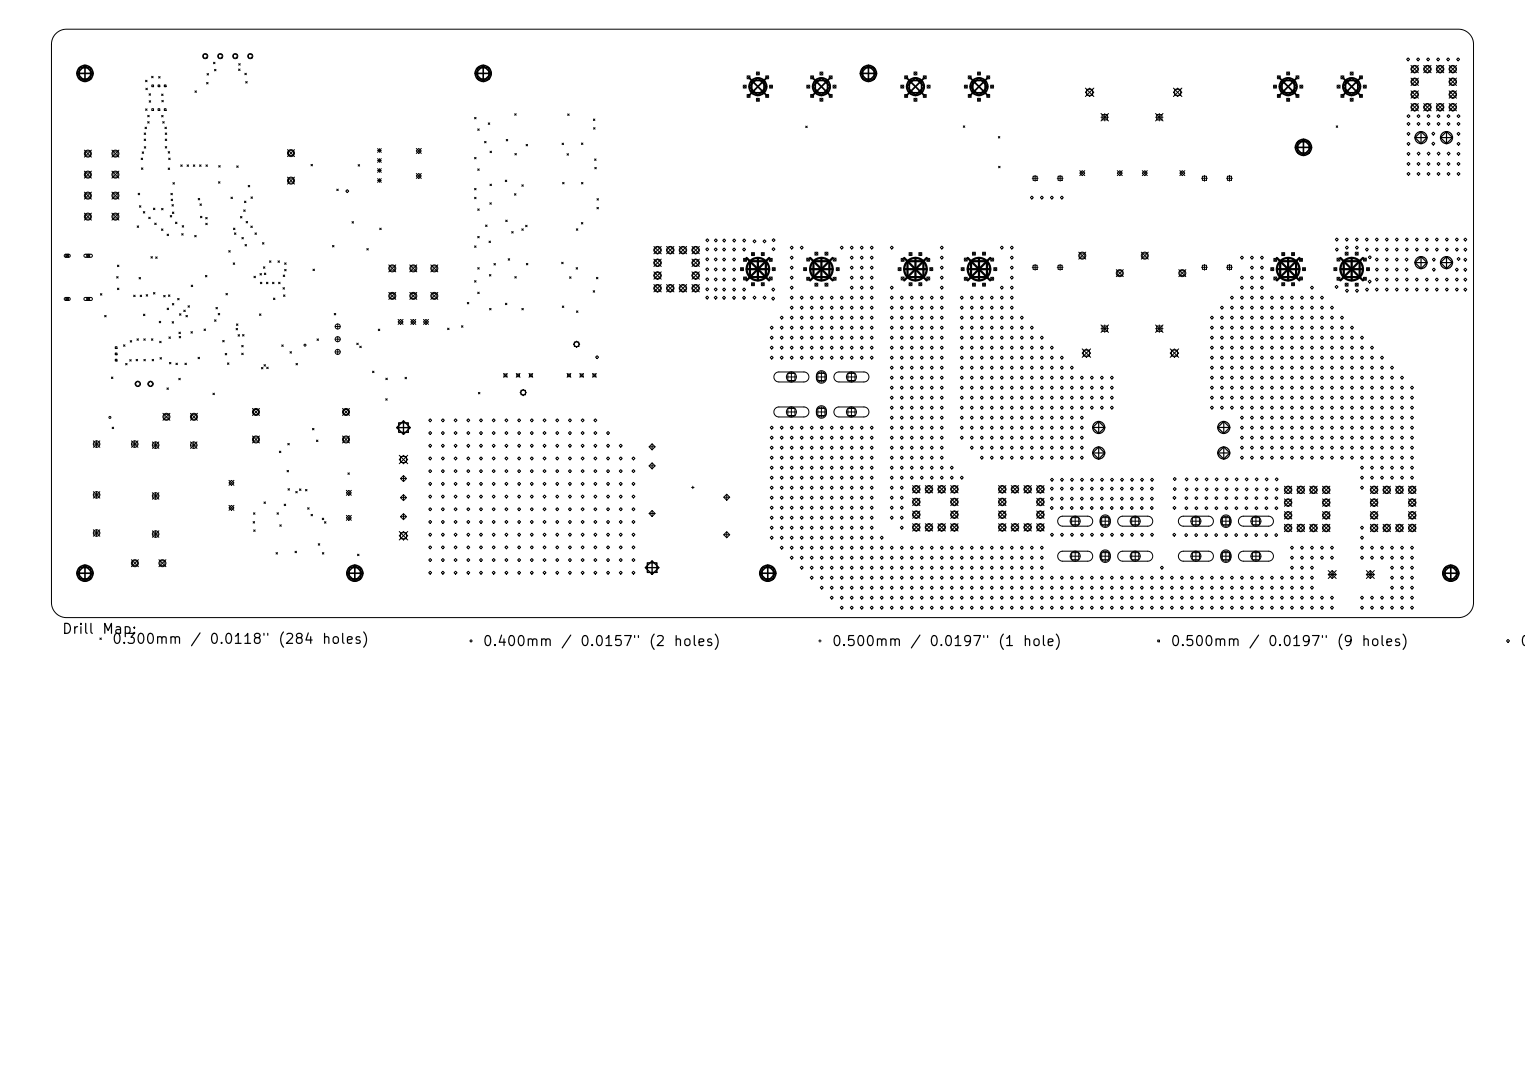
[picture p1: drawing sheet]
<svg xmlns="http://www.w3.org/2000/svg" width="297mm" height="210mm" viewBox="0 0 297 210" stroke-linecap="round" stroke-linejoin="round" font-family="sans-serif">
<defs><g id="words">
<g font-size="1.9">
<text x="11.9" y="124">Drill</text>
<text x="19.8" y="124">Map:</text>
<text x="21.7" y="125.9">0.300mm</text>
<text x="36.9" y="125.9">/</text>
<text x="40.6" y="125.9">0.0118&quot;</text>
<text x="54" y="125.9">(284</text>
<text x="62.6" y="125.9">holes)</text>
<text x="93.9" y="126.4">0.400mm</text>
<text x="109.1" y="126.4">/</text>
<text x="112.8" y="126.4">0.0157&quot;</text>
<text x="126.2" y="126.4">(2</text>
<text x="131" y="126.4">holes)</text>
<text x="161.9" y="126.4">0.500mm</text>
<text x="177.1" y="126.4">/</text>
<text x="180.8" y="126.4">0.0197&quot;</text>
<text x="194.2" y="126.4">(1</text>
<text x="199" y="126.4">hole)</text>
<text x="227.8" y="126.4">0.500mm</text>
<text x="243.1" y="126.4">/</text>
<text x="246.8" y="126.4">0.0197&quot;</text>
<text x="260.2" y="126.4">(9</text>
<text x="265" y="126.4">holes)</text>
<text x="295.9" y="126.4">0.</text>
</g>
</g></defs>
<g fill="none" stroke="#000" stroke-width=".19">
<path d="M10.9 6.5a2.92 2.92 0 0 1 2-.8h271.2a2.92 2.92 0 0 1 2.9 2.9v108.8a2.92 2.92 0 0 1-2.9 2.9h-271.2a2.92 2.92 0 0 1-2.9-2.9v-108.8a2.92 2.92 0 0 1 .9-2.1zM28.3 15.6l.3 .3M28.4 17.2l.3 .3M28.6 15.6l-.3 .3M28.7 17.2l-.3 .3M29 18.3l.3 .3M29.1 19.6l.2 .3M29.3 18.3l-.3 .3M29.3 19.6l-.2 .3M29.5 14.9l.3 .3M29.6 16.5h.3v.4h-.3zM29.8 14.9l-.3 .3"/>
<path d="M30.8 16.5h.3v.4h-.3zM30.9 14.9l.3 .3M31.2 14.9l-.3 .3M31.5 18.3l.3 .3M31.5 19.6l.3 .2M31.8 18.3l-.3 .3M31.8 19.6l-.3 .2M32 16.5h.3v.4h-.3zM38 17.7l.3 .3M38.3 17.7l-.3 .3M39.6 10.6h.7v.7h-.7zM40.2 16.1l.3 .3"/>
<path d="M40.3 14.3l.3 .3M40.5 16.1l-.3 .3M40.6 14.3l-.3 .3M41.6 12.1l.3 .3M41.8 13.5l.3 .3M41.9 12.1l-.3 .3M42.1 13.5l-.3 .3M42.5 10.6h.7v.7h-.7zM45.5 10.6h.7v.7h-.7zM46.5 13.4l.3 .3M46.5 12.4l.3 .3M46.8 13.4l-.3 .3"/>
<path d="M46.8 12.4l-.3 .3M47.7 14.3l.3 .3M47.9 15.9l.2 .3M48 14.3l-.3 .3M48.1 15.9l-.2 .3M48.4 10.6h.7v.7h-.7zM144.7 16.6l.6 .6M145.3 16.6l-.6 .6M145.5 14.8l.6 .6M145.5 18.4l.6 .6M146.1 14.8l-.6 .6M146.1 18.4l-.6 .6"/>
<path d="M147.3 19.1l.6 .6M147.3 14l.6 .6M147.9 14l-.6 .6M147.9 19.1l-.6 .6M149.1 18.4l.6 .6M149.1 14.8l.6 .6M149.7 18.4l-.6 .6M149.7 14.8l-.6 .6M149.9 16.6l.6 .6M150.5 16.6l-.6 .6M157.1 16.6l.6 .6M157.7 16.6l-.6 .6"/>
<path d="M157.9 14.8l.6 .6M157.9 18.4l.6 .6M158.5 14.8l-.6 .6M158.5 18.4l-.6 .6M159.7 14l.6 .6M159.7 19.1l.6 .6M160.3 14l-.6 .6M160.3 19.1l-.6 .6M161.5 18.4l.6 .6M161.5 14.8l.6 .6M162.1 14.8l-.6 .6M162.1 18.4l-.6 .6"/>
<path d="M162.2 16.6l.6 .6M162.8 16.6l-.6 .6M175.4 16.6l.6 .6M176 16.6l-.6 .6M176.2 14.8l.6 .6M176.2 18.4l.6 .6M176.8 14.8l-.6 .6M176.8 18.4l-.6 .6M178 19.1l.6 .6M178 14l.6 .6M178.6 14l-.6 .6M178.6 19.1l-.6 .6"/>
<path d="M179.8 18.4l.6 .6M179.8 14.8l.6 .6M180.4 14.8l-.6 .6M180.4 18.4l-.6 .6M180.6 16.6l.5 .6M181.1 16.6l-.5 .6M187.8 16.6l.6 .6M188.4 16.6l-.6 .6M188.6 14.8l.5 .6M188.6 18.4l.5 .6M189.1 14.8l-.5 .6M189.1 18.4l-.5 .6"/>
<path d="M190.4 19.1l.6 .6M190.4 14l.6 .6M191 14l-.6 .6M191 19.1l-.6 .6M192.2 18.4l.6 .6M192.2 14.8l.6 .6M192.8 14.8l-.6 .6M192.8 18.4l-.6 .6M192.9 16.6l.6 .6M193.5 16.6l-.6 .6M211.4 17.2l1.6 1.6M211.6 17.4h1.2v1.2h-1.2z"/>
<path d="M212.2 17.2l.8 .8-.8 .8-.8-.8zM213 17.2l-1.6 1.6M228.5 18l.9-.8 .8 .8-.8 .8zM228.5 17.2l1.7 1.6M228.8 17.4h1.1v1.2h-1.1zM230.2 17.2l-1.7 1.6M248 16.6l.6 .6M248.6 16.6l-.6 .6M248.8 14.8l.6 .6M248.8 18.4l.6 .6M249.4 14.8l-.6 .6M249.4 18.4l-.6 .6"/>
<path d="M250.6 19.1l.6 .6M250.6 14l.6 .6M251.2 14l-.6 .6M251.2 19.1l-.6 .6M252.4 18.4l.6 .6M252.4 14.8l.6 .6M253 14.8l-.6 .6M253 18.4l-.6 .6M253.1 16.6l.6 .6M253.7 16.6l-.6 .6M260.4 16.6l.6 .6M261 16.6l-.6 .6"/>
<path d="M261.1 14.8l.6 .6M261.1 18.4l.6 .6M261.7 14.8l-.6 .6M261.7 18.4l-.6 .6M263 19.1l.5 .6M263 14l.5 .6M263.5 14l-.5 .6M263.5 19.1l-.5 .6M264.8 18.4l.5 .6M264.8 14.8l.5 .6M265.3 14.8l-.5 .6M265.3 18.4l-.5 .6"/>
<path d="M265.5 16.6l.6 .6M266.1 16.6l-.6 .6M273.9 11.6l.3-.3 .3 .3-.3 .3zM274.8 15.9l.7-.7 .7 .7-.7 .8zM274.8 18.4l.7-.7 .7 .7-.7 .7zM274.8 12.7l1.4 1.5M274.8 15.2l1.4 1.5M274.8 17.7l1.4 1.4M275.5 12.7l.7 .8-.7 .7-.7-.7zM275.9 11.6l.3-.3 .3 .3-.3 .3zM276.2 12.7l-1.4 1.5M276.2 15.2l-1.4 1.5"/>
<path d="M276.2 17.7l-1.4 1.4M277.3 12.7l1.4 1.5M278 12.7l.7 .8-.7 .7-.7-.7zM278.1 11.3l.3 .3-.3 .3-.3-.3zM278.7 12.7l-1.4 1.5M279.8 12.7l1.4 1.5M280.1 11.3l.3 .3-.3 .3-.3-.3zM280.5 12.7l.7 .8-.7 .7-.7-.7zM281.2 12.7l-1.4 1.5M282 11.3l.3 .3-.3 .3-.3-.3zM282.2 13.5l.7-.8 .8 .8-.8 .7zM282.2 15.9l.7-.7 .8 .7-.8 .8z"/>
<path d="M282.2 18.4l.7-.7 .8 .7-.8 .7zM282.2 17.7l1.5 1.4M282.2 15.2l1.5 1.5M282.2 12.7l1.5 1.5M283.7 17.7l-1.5 1.4M283.7 12.7l-1.5 1.5M283.7 15.2l-1.5 1.5M284 11.3l.3 .3-.3 .3-.3-.3zM16.4 29.2l1.4 1.4M16.4 33.3l1.4 1.4M16.4 37.4l1.4 1.4M16.6 29.4h1v1h-1z"/>
<path d="M16.6 33.5h1v1h-1zM16.6 37.6h1v1h-1zM17.8 29.2l-1.4 1.4M17.8 33.3l-1.4 1.4M17.8 37.4l-1.4 1.4M21.8 29.2l1.4 1.4M21.8 33.3l1.4 1.4M21.8 37.4l1.4 1.4M22 29.4h1v1h-1zM22 33.5h1v1h-1zM22 37.6h1v1h-1zM23.2 29.2l-1.4 1.4"/>
<path d="M23.2 33.3l-1.4 1.4M23.2 37.4l-1.4 1.4M26.9 37.7l.3 .2M27.2 37.7l-.3 .2M27.5 30.8l.3 .3M27.5 32.7l.3 .3M27.7 29.6l.3 .3M27.8 30.8l-.3 .3M27.8 32.7l-.3 .3M28 29.6l-.3 .3M28.1 25.9l.3 .3M28.1 27.1l.3 .3"/>
<path d="M28.1 28.6l.3 .3M28.2 24.8l.3 .3M28.3 21.2l.3 .3M28.4 25.9l-.3 .3M28.4 27.1l-.3 .3M28.4 28.6l-.3 .3M28.5 24.8l-.3 .3M28.6 21.2l-.3 .3M28.8 23.7l.3 .3M28.8 22.5l.3 .3M29.1 23.7l-.3 .3M29.1 22.5l-.3 .3"/>
<path d="M29.6 21.2h.3v.3h-.3zM30.8 21.2h.3v.3h-.3zM31.5 22.5l.3 .3M31.7 23.7l.3 .3M31.8 22.5l-.3 .3M32 23.7l-.3 .3M32 21.2h.3v.3h-.3zM32.1 24.8l.3 .3M32.2 27.1l.3 .3M32.2 25.9l.3 .3M32.2 28.6l.3 .2M32.4 24.8l-.3 .3"/>
<path d="M32.5 25.9l-.3 .3M32.5 27.1l-.3 .3M32.5 28.6l-.3 .2M32.8 29.5l.2 .3M32.8 32.7l.2 .3M32.9 30.8l.2 .3M33 29.5l-.2 .3M33 32.7l-.2 .3M33.1 30.8l-.2 .3M33.3 37.7l.3 .3M33.3 38.8l.3 .3M33.5 39.9l.3 .2"/>
<path d="M33.6 37.7l-.3 .3M33.6 38.8l-.3 .3M33.7 35.6l.3 .3M33.8 39.9l-.3 .2M34 35.6l-.3 .3M35.2 32.1l.3 .3M35.5 32.1l-.3 .3M36.4 32.1l.3 .3M36.7 32.1l-.3 .3M37.6 32.1l.3 .3M37.9 32.1l-.3 .3M38.6 38.6l.3 .3"/>
<path d="M38.9 32.1l.3 .3M38.9 38.6l-.3 .3M38.9 39.7l.3 .3M39.2 32.1l-.3 .3M39.2 39.7l-.3 .3M40.1 32.1l.3 .3M40.4 32.1l-.3 .3M42.5 35.4l.3 .3M42.6 32.3l.3 .3M42.8 35.4l-.3 .3M42.9 32.3l-.3 .3M45 38.4l.3 .3"/>
<path d="M45.3 38.4l-.3 .3M46.1 32.3l.3 .3M46.4 32.3l-.3 .3M47.6 39.2l.3 .3M47.9 39.2l-.3 .3M48.3 36.1l.3 .3M48.6 36.1l-.3 .3M48.9 38.4l.3 .2M49.2 38.4l-.3 .2M56 29.1l1.4 1.4M56 34.5l1.4 1.4M56.2 29.3h1v1h-1z"/>
<path d="M56.2 34.7h1v1h-1zM57.4 29.1l-1.4 1.4M57.4 34.5l-1.4 1.4M60.6 32l.3 .3M60.9 32l-.3 .3M65.6 36.8l.3 .3M65.9 36.8l-.3 .3M67.6 36.9l.3 .3-.3 .3-.3-.3zM69.7 32.1l.3 .3M70 32.1l-.3 .3M73.5 29l.8 .7M73.5 29.3h.8"/>
<path d="M73.5 30.9l.8 .7M73.5 31.3h.8M73.5 32.8l.8 .8M73.5 33.2h.8M73.5 34.8l.8 .7M73.5 35.2h.8M73.9 29v.7M73.9 30.9v.7M73.9 32.8v.8M73.9 34.8v.7M74.3 32.8l-.8 .8M74.3 34.8l-.8 .7"/>
<path d="M74.3 29l-.8 .7M74.3 30.9l-.8 .7M81.1 29.4l.5-.5 .4 .5-.4 .5zM81.1 28.9l.9 1M81.1 33.8l.9 1M81.6 33.8l.4 .5-.4 .5-.5-.5zM82 28.9l-.9 1M82 33.8l-.9 1M92.4 22.9l.3 .3M92.4 30.7l.3 .3M92.4 36.7l.3 .3M92.4 38.4l.3 .3"/>
<path d="M92.7 22.9l-.3 .3M92.7 30.7l-.3 .3M92.7 36.7l-.3 .3M92.7 38.4l-.3 .3M93 25.1l.3 .3M93 32.9l.3 .3M93.3 25.1l-.3 .3M93.3 32.9l-.3 .3M94.4 27.5l.3 .3M94.7 27.5l-.3 .3M95.1 23.9l.3 .3M95.4 23.9l-.3 .3"/>
<path d="M95.4 39.5l.3 .3M95.4 35.9l.3 .3M95.4 29.5l.3 .2M95.7 39.5l-.3 .3M95.7 35.9l-.3 .3M95.7 29.5l-.3 .2M98.4 35.1l.3 .3M98.6 27.2l.3 .2M98.7 35.1l-.3 .3M98.9 27.2l-.3 .2M100.2 37.7l.3 .3M100.2 22.2l.3 .2"/>
<path d="M100.3 29.9l.3 .3M100.5 37.7l-.3 .3M100.5 22.2l-.3 .2M100.6 29.9l-.3 .3M101.6 36l.3 .3M101.9 36l-.3 .3M102.5 28.1l.3 .3M102.8 28.1l-.3 .3M109.5 27.9l.3 .3M109.6 35.5l.3 .3M109.8 27.9l-.3 .3M109.9 35.5l-.3 .3"/>
<path d="M110.4 29.9l.3 .3M110.6 22.2l.2 .3M110.7 29.9l-.3 .3M110.8 22.2l-.2 .3M113.2 27.9l.3 .2M113.2 35.5l.3 .3M113.5 27.9l-.3 .2M113.5 35.5l-.3 .3M115.6 23.2l.3 .3M115.6 24.9l.3 .3M115.8 31l.3 .3M115.8 32.6l.3 .3"/>
<path d="M115.9 23.2l-.3 .3M115.9 24.9l-.3 .3M116.1 31l-.3 .3M116.1 32.6l-.3 .3M116.3 38.7l.3 .3M116.6 38.7l-.3 .3M156.9 24.6l.3 .3M157.2 24.6l-.3 .3M187.6 24.5l.3 .3M187.9 24.5l-.3 .3M194.4 26.6l.3 .3M194.5 32.4l.3 .3"/>
<path d="M194.7 26.6l-.3 .3M194.8 32.4l-.3 .3M201 38.2l.3 .3-.3 .3-.3-.3zM201 34.7h1.2M201.2 34.3h.8v.8h-.8zM201.6 34.2v1.1M202.9 38.2l.3 .3-.3 .3-.3-.3zM204.9 38.2l.2 .3-.2 .3-.3-.3zM205.9 34.7h1.1M206.1 34.3h.8v.8h-.8zM206.5 34.2v1.1M206.8 38.2l.3 .3-.3 .3-.3-.3z"/>
<path d="M210.3 33.2l1 1M210.8 33.2l.5 .5-.5 .5-.5-.5zM211.3 33.2l-1 1M214.4 22.1l1.5 1.5M214.4 22.8h1.5M214.6 22.3h1.1v1.1h-1.1zM215.2 22.1v1.5M215.9 22.1l-1.5 1.5M217.6 33.7l.5-.5 .5 .5-.5 .5zM217.6 33.2l1 1M218.6 33.2l-1 1M222.5 33.7l.5-.5 .4 .5-.4 .5z"/>
<path d="M222.5 33.2l.9 1M223.4 33.2l-.9 1M225 22.8h1.5M225 22.1l1.5 1.5M225.3 22.3h1v1.1h-1zM225.8 22.1v1.5M226.5 22.1l-1.5 1.5M229.8 33.7l.5-.5 .4 .5-.4 .5zM229.8 33.2l.9 1M230.7 33.2l-.9 1M234 34.7h1.1M234.2 34.3h.8v.8h-.8z"/>
<path d="M234.6 34.2v1.1M238.9 34.7h1.1M239 34.3h.8v.8h-.8zM239.4 34.2v1.1M260.2 24.5l.3 .3M260.5 24.5l-.3 .3M274 22.6l.3-.3 .3 .3-.3 .3zM274 28l.3-.3 .3 .3-.3 .3zM274 30l.3-.3 .3 .3-.3 .3zM274 31.9l.3-.3 .3 .3-.3 .3zM274 33.9l.3-.3 .3 .3-.3 .3zM274.3 23.8l.3 .3-.3 .3-.3-.3z"/>
<path d="M274.3 25.8l.3 .3-.3 .3-.3-.3zM274.8 20.9l.7-.7 .7 .7-.7 .7zM274.8 20.2l1.4 1.4M276 22.6l.3-.3 .3 .3-.3 .3zM276 31.9l.3-.3 .3 .3-.3 .3zM276 33.9l.3-.3 .3 .3-.3 .3zM276.2 20.2l-1.4 1.4M276.3 23.8l.3 .3-.3 .3-.3-.3zM276.3 29.6l.3 .3-.3 .3-.3-.3zM277.3 20.9l.7-.7 .7 .7-.7 .7zM277.3 20.2l1.4 1.4M277.9 22.6l.3-.3 .3 .3-.3 .3z"/>
<path d="M277.9 31.9l.3-.3 .3 .3-.3 .3zM277.9 33.9l.3-.3 .3 .3-.3 .3zM277.9 29.9l.3-.3 .3 .3-.3 .3zM278.2 23.8l.3 .3-.3 .3-.3-.3zM278.7 20.2l-1.4 1.4M279.1 25.7l.3 .3-.3 .3-.2-.3zM279.1 27.7l.3 .3-.3 .3-.2-.3zM279.8 20.9l.7-.7 .7 .7-.7 .7zM279.8 20.2l1.4 1.4M279.9 22.6l.3-.3 .3 .3-.3 .3zM279.9 24.1l.3-.3 .3 .3-.3 .3zM279.9 31.9l.3-.3 .3 .3-.3 .3z"/>
<path d="M279.9 33.9l.3-.3 .3 .3-.3 .3zM279.9 29.9l.3-.3 .3 .3-.3 .3zM281.2 20.2l-1.4 1.4M281.8 22.6l.3-.3 .3 .3-.3 .3zM281.8 24.1l.3-.3 .3 .3-.3 .3zM281.8 31.9l.3-.3 .3 .3-.3 .3zM281.8 33.9l.3-.3 .3 .3-.3 .3zM281.8 29.9l.3-.3 .3 .3-.3 .3zM282.2 20.9l.7-.7 .8 .7-.8 .7zM282.2 20.2l1.5 1.4M283.7 20.2l-1.5 1.4M283.8 22.6l.3-.3 .2 .3-.2 .3z"/>
<path d="M283.8 24.1l.3-.3 .2 .3-.2 .3zM283.8 26.1l.3-.3 .2 .3-.2 .3zM283.8 28l.3-.3 .2 .3-.2 .3zM283.8 30l.3-.3 .2 .3-.2 .3zM283.8 31.9l.3-.3 .2 .3-.2 .3zM283.8 33.9l.3-.3 .2 .3-.2 .3zM12.8 49.5l.6 .6M12.8 49.5h.6M12.8 50.1h.6M12.8 57.9l.6 .6M12.8 57.9h.6M12.8 58.5h.6"/>
<path d="M12.8 49.5l-.3 .3 .3 .3M12.8 57.9l-.3 .3 .3 .3M13.4 49.5l-.6 .6M13.4 57.9l-.6 .6M13.4 49.5l.3 .3-.3 .3M13.4 57.9l.3 .3-.3 .3M16.4 49.6l1.4-.1 .2 .4-.2 .2h-1.2l-.2-.2zM16.4 58h1.4l.2 .3-.2 .2h-1.2l-.2-.2zM16.4 41.5l1.4 1.4M16.6 41.7h1v1h-1zM16.9 57.9l.6 .6M16.9 49.5l.6 .6"/>
<path d="M17.5 57.9l-.6 .6M17.5 49.5l-.6 .6M17.8 41.5l-1.4 1.4M19.6 57.2l.2 .3M19.8 57.2l-.2 .3M21.8 41.5l1.4 1.4M22 41.7h1v1h-1zM22.7 53.9l.3 .3M22.9 51.7l.3 .2M22.9 56.1l.3 .3M23 53.9l-.3 .3M23.2 51.7l-.3 .2"/>
<path d="M23.2 56.1l-.3 .3M23.2 41.5l-1.4 1.4M26 57.5l.3 .3M26.3 57.5l-.3 .3M26.7 44l.3 .3M27 44l-.3 .3M27.1 54.1l.3 .2M27.2 40.1l.2 .3M27.3 57.5l.3 .3M27.4 54.1l-.3 .2M27.4 40.1l-.2 .3M27.6 57.5l-.3 .3"/>
<path d="M27.9 41.2l.3 .3M28.2 41.2l-.3 .3M28.5 57.4l.3 .3M28.8 57.4l-.3 .3M29 42.3l.3 .3M29.3 42.3l-.3 .3M29.4 50l.3 .3M29.7 50l-.3 .3M29.9 40.5l.3 .3M29.9 57l.3 .3M30.1 43.5l.3 .3M30.2 40.5l-.3 .3"/>
<path d="M30.2 57l-.3 .3M30.3 50l.3 .3M30.4 43.5l-.3 .3M30.6 50l-.3 .3M31.4 44.6l.3 .3M31.5 40.6l.3 .3M31.7 44.6l-.3 .3M31.8 40.6l-.3 .3M31.9 57.5l.3 .3M32.2 57.5l-.3 .3M32.5 45.6l.3 .3M32.8 57.4l.3 .3"/>
<path d="M32.8 45.6l-.3 .3M33.1 57.4l-.3 .3M33.2 42l.2 .3M33.4 42l-.2 .3M33.6 59.1l.3 .3M33.6 41.3l.3 .3M33.9 59.1l-.3 .3M33.9 41.3l-.3 .3M34.2 43.3l.3 .3M34.5 43.3l-.3 .3M34.6 58.1l.3 .3M34.9 58.1l-.3 .3"/>
<path d="M35.4 45.5l.3 .3M35.5 44l.3 .2M35.7 45.5l-.3 .3M35.8 44l-.3 .2M36.6 59.6l.3 .3M36.9 59.6l-.3 .3M37.2 55.5l.3 .3M37.5 55.5l-.3 .3M37.9 45.9l.3 .2M38.2 45.9l-.3 .2M39 42.1l.3 .3M39.3 42.1l-.3 .3"/>
<path d="M40 53.6l.3 .3M40.1 42.4l.3 .3M40.1 43.5l.3 .3M40.3 53.6l-.3 .3M40.4 42.4l-.3 .3M40.4 43.5l-.3 .3M42.1 59.9l.2 .3M42.3 59.9l-.2 .3M44 57.2l.3 .2M44.3 57.2l-.3 .2M44.5 48.8l.3 .3M44.8 48.8l-.3 .3"/>
<path d="M45.4 51.2l.3 .3M45.5 44.4l.3 .3M45.7 45.4l.3 .3M45.7 51.2l-.3 .3M45.8 44.4l-.3 .3M46 45.4l-.3 .3M46.8 42.2l.3 .3M47.1 46.3l.3 .2M47.1 42.2l-.3 .3M47.4 46.3l-.3 .2M47.5 40.9l.3 .3M47.7 47.6l.3 .3"/>
<path d="M47.8 40.9l-.3 .3M47.9 43.1l.3 .3M48 47.6l-.3 .3M48.2 43.1l-.3 .3M48.8 44l.3 .3M49.1 44l-.3 .3M49.5 53.8l.3 .3M49.7 45.4l.2 .3M49.8 53.8l-.3 .3M49.9 45.4l-.2 .3M50.6 53.3l.3 .3M50.7 55l.3 .3"/>
<path d="M50.9 53.3l-.3 .3M51 55l-.3 .3M51.1 47.3l.3 .3M51.3 52l.3 .3M51.4 47.3l-.3 .3M51.5 53.2l.3 .3M51.6 52l-.3 .3M51.8 53.2l-.3 .3M51.9 55l.3 .3M52.2 55l-.3 .3M52.5 50.8l.3 .3M52.8 50.8l-.3 .3"/>
<path d="M53.1 55l.3 .3M53.3 58.1l.2 .3M53.4 55l-.3 .3M53.5 58.1l-.2 .3M54.1 50.8l.3 .3M54.3 55l.2 .3M54.4 50.8l-.3 .3M54.5 55l-.2 .3M55.1 56l.3 .3M55.2 53.6l.3 .3M55.2 57.4l.3 .3M55.4 56l-.3 .3"/>
<path d="M55.4 51.2l.3 .3M55.4 52.5l.3 .3M55.5 53.6l-.3 .3M55.5 57.4l-.3 .3M55.7 51.2l-.3 .3M55.7 52.5l-.3 .3M61 52.4l.2 .3M61.2 52.4l-.2 .3M64.8 47.8l.2 .3M65 47.8l-.2 .3M68.6 43.2l.2 .3M68.8 43.2l-.2 .3"/>
<path d="M71.4 48.4l.3 .3M71.7 48.4l-.3 .3M74 44.4l.2 .3M74.2 44.4l-.2 .3M75.7 51.6l1.4 1.4M75.7 57l1.4 1.3M75.9 51.8h1v1h-1zM75.9 57.2h1v.9h-1zM77.1 57l-1.4 1.3M77.1 51.6l-1.4 1.4M79.8 51.6l1.4 1.4M79.8 57l1.4 1.3"/>
<path d="M80 51.8h1v1h-1zM80 57.2h1v.9h-1zM81.2 51.6l-1.4 1.4M81.2 57l-1.4 1.3M83.9 57l1.4 1.3M83.9 51.6l1.4 1.4M84.1 51.8h1v1h-1zM84.1 57.2h1v.9h-1zM85.3 51.6l-1.4 1.4M85.3 57l-1.4 1.3M91 58.9l.3 .3M91.3 58.9l-.3 .3"/>
<path d="M92.4 54.7l.3 .3M92.4 47.9l.3 .3M92.7 47.9l-.3 .3M92.7 54.7l-.3 .3M93 40.7l.3 .3M93 46.1l.3 .2M93 52.1l.3 .3M93 56.9l.3 .3M93.3 56.9l-.3 .3M93.3 40.7l-.3 .3M93.3 46.1l-.3 .2M93.3 52.1l-.3 .3"/>
<path d="M94.6 43.8l.3 .3M94.9 43.8l-.3 .3M95.2 47l.3 .3M95.3 53.5l.3 .3M95.5 47l-.3 .3M95.6 53.5l-.3 .3M96.2 51.3l.3 .3M96.5 51.3l-.3 .3M98.4 59.1l.3 .3M98.5 42.9l.3 .3M98.7 59.1l-.3 .3M98.8 42.9l-.3 .3"/>
<path d="M99 50.4l.3 .3M99.3 50.4l-.3 .3M99.7 45.1l.2 .3M99.9 45.1l-.2 .3M100.3 53.9l.2 .3M100.5 53.9l-.2 .3M101.6 44.6l.3 .3M101.9 44.6l-.3 .3M102.4 43.9l.3 .3M102.5 51.3l.3 .3M102.7 43.9l-.3 .3M102.8 51.3l-.3 .3"/>
<path d="M109.4 51.1l.3 .3M109.5 59.6l.3 .3M109.7 51.1l-.3 .3M109.8 59.6l-.3 .3M110.9 53.9l.3 .3M111.2 53.9l-.3 .3M112.2 52.1l.3 .3M112.2 44.6l.3 .3M112.5 52.1l-.3 .3M112.5 44.6l-.3 .3M113.2 43.3l.3 .3M113.5 43.3l-.3 .3"/>
<path d="M115.5 56.6l.3 .3M115.8 56.6l-.3 .3M116.2 54l.2 .3M116.3 40.4l.2 .3M116.4 54l-.2 .3M116.5 40.4l-.2 .3M127.3 48.7l.8-.7 .7 .7-.7 .7zM127.3 51.2l.8-.7 .7 .7-.7 .7zM127.3 53.7l.8-.7 .7 .7-.7 .7zM127.3 53l1.5 1.4M127.3 48l1.5 1.4M127.3 50.5l1.5 1.4"/>
<path d="M127.3 55.4l1.5 1.5M128.1 55.4l.7 .7-.7 .8-.8-.8zM128.8 53l-1.5 1.4M128.8 48l-1.5 1.4M128.8 50.5l-1.5 1.4M128.8 55.4l-1.5 1.5M129.8 48.7l.7-.7 .8 .7-.8 .7zM129.8 56.1l.7-.7 .8 .7-.8 .8zM129.8 55.4l1.5 1.5M129.8 48l1.5 1.4M131.3 48l-1.5 1.4M131.3 55.4l-1.5 1.5"/>
<path d="M132.3 48.7l.7-.7 .7 .7-.7 .7zM132.3 48l1.4 1.4M132.3 55.4l1.4 1.5M133 55.4l.7 .7-.7 .8-.7-.8zM133.7 48l-1.4 1.4M133.7 55.4l-1.4 1.5M134.8 48.7l.7-.7 .7 .7-.7 .7zM134.8 51.2l.7-.7 .7 .7-.7 .7zM134.8 53.7l.7-.7 .7 .7-.7 .7zM134.8 50.5l1.4 1.4M134.8 48l1.4 1.4M134.8 53l1.4 1.4"/>
<path d="M134.8 55.4l1.4 1.5M135.5 55.4l.7 .7-.7 .8-.7-.8zM136.2 50.5l-1.4 1.4M136.2 53l-1.4 1.4M136.2 48l-1.4 1.4M136.2 55.4l-1.4 1.5M137.4 58l.3-.3 .3 .3-.3 .3zM137.4 48.6l.3-.3 .3 .3-.3 .3zM137.4 50.5l.3-.3 .3 .3-.3 .3zM137.4 52.5l.3-.3 .3 .3-.3 .2zM137.4 54.4l.3-.3 .3 .3-.3 .3zM137.4 56.4l.3-.3 .3 .3-.3 .2z"/>
<path d="M137.5 46.8l.3-.3 .2 .3-.2 .3zM139.1 58l.3-.3 .3 .3-.3 .3zM139.1 46.8l.3-.3 .3 .3-.3 .3zM139.4 48.3l.3 .3-.3 .3-.3-.3zM139.4 50.2l.3 .3-.3 .3-.3-.3zM139.4 52.2l.3 .3-.3 .3-.3-.3zM139.4 54.1l.3 .3-.3 .3-.3-.3zM139.4 56.1l.3 .3-.3 .3-.3-.3zM140.7 58l.3-.3 .3 .3-.3 .3zM141 48.3l.3 .3-.3 .3-.3-.3zM141 50.3l.3 .2-.3 .3-.3-.3zM141 52.2l.3 .3-.3 .3-.3-.3z"/>
<path d="M141 54.2l.3 .2-.3 .3-.3-.3zM141 56.1l.3 .3-.3 .3-.3-.3zM141 46.5l.3 .3-.3 .3-.3-.3zM143 57.7l.3 .3-.3 .3-.3-.3zM143 48.3l.3 .3-.3 .3-.3-.3zM143 50.3l.3 .2-.3 .3-.3-.3zM143 52.2l.3 .3-.3 .3-.3-.3zM143 54.2l.3 .2-.3 .3-.3-.3zM143 56.1l.3 .3-.3 .3-.3-.3zM143 46.5l.3 .3-.3 .3-.3-.3zM144.2 52.1l.6 .6M144.6 58l.3-.3 .3 .3-.3 .3z"/>
<path d="M144.8 52.1l-.6 .6M144.8 54l.6 .5M144.8 50.3l.6 .6M144.9 48.3l.3 .3-.3 .3-.3-.3zM144.9 56.1l.3 .3-.3 .3-.3-.3zM144.9 46.5l.3 .3-.3 .3-.3-.3zM145.4 50.3l-.6 .6M145.4 54l-.6 .5M146.4 49.2l.5 .6M146.4 55.1l.5 .6M146.7 47l.2-.3 .3 .3-.3 .3zM146.7 58l.2-.3 .3 .3-.3 .3z"/>
<path d="M146.9 49.2l-.5 .6M146.9 55.1l-.5 .6M148.3 49.2l.5 .6M148.3 55.1l.5 .6M148.6 47l.3-.3 .3 .3-.3 .3zM148.6 58l.3-.3 .3 .3-.3 .3zM148.8 49.2l-.5 .6M148.8 55.1l-.5 .6M149.8 50.3l.6 .6M149.8 54l.6 .5M150.3 58.2l.3-.3 .3 .3-.3 .2zM150.3 56.4l.3-.3 .3 .3-.3 .3z"/>
<path d="M150.4 48.5l.2-.3 .3 .3-.3 .3zM150.4 46.8l.3-.3 .3 .3-.3 .3zM150.4 50.3l-.6 .6M150.4 54l-.6 .5M150.4 52.1l.6 .6M151 52.1l-.6 .6M153.9 48.2l.3-.3 .3 .3-.3 .3zM153.9 50.2l.3-.3 .3 .3-.3 .3zM153.9 52.1l.3-.3 .3 .3-.3 .3zM153.9 54.1l.3-.3 .3 .3-.3 .3zM153.9 56l.3-.3 .3 .3-.3 .3zM153.9 58l.3-.3 .3 .3-.3 .3z"/>
<path d="M153.9 59.9l.3-.3 .3 .3-.3 .3zM155.9 48.2l.2-.3 .3 .3-.3 .3zM155.9 58l.2-.3 .3 .3-.3 .3zM155.9 59.9l.2-.3 .3 .3-.3 .3zM156.5 52.1l.6 .6M157.1 52.1l-.6 .6M157.1 50.3l.6 .6M157.1 54l.6 .6M157.7 50.3l-.6 .6M157.7 54l-.6 .6M157.8 58l.3-.3 .3 .3-.3 .3zM157.8 59.9l.3-.3 .3 .3-.3 .3z"/>
<path d="M158.7 49.1l.6 .6M158.7 55.2l.6 .6M159.3 49.1l-.6 .6M159.3 55.2l-.6 .6M159.7 58l.3-.3 .3 .3-.3 .3zM159.7 59.9l.3-.3 .3 .3-.3 .3zM160.7 49.1l.5 .6M160.7 55.2l.5 .6M161.2 49.1l-.5 .6M161.2 55.2l-.5 .6M161.7 58l.3-.3 .3 .3-.3 .3zM161.7 59.9l.3-.3 .3 .3-.3 .3z"/>
<path d="M162.3 50.3l.5 .6M162.3 54l.5 .6M162.8 50.3l-.5 .6M162.8 54l-.5 .6M162.9 52.1l.5 .6M163.4 52.1l-.5 .6M163.6 48.2l.3-.3 .3 .3-.3 .3zM163.6 58l.3-.3 .3 .3-.3 .3zM163.6 59.9l.3-.3 .3 .3-.3 .3zM165.6 48.2l.3-.3 .3 .3-.3 .3zM165.6 50.2l.3-.3 .3 .3-.3 .3zM165.6 52.1l.3-.3 .3 .3-.3 .3z"/>
<path d="M165.6 54.1l.3-.3 .3 .3-.3 .3zM165.6 56l.3-.3 .3 .3-.3 .3zM165.6 58l.3-.3 .3 .3-.3 .3zM165.6 59.9l.3-.3 .3 .3-.3 .3zM167.8 47.9l.3 .3-.3 .3-.3-.3zM167.8 49.9l.3 .3-.3 .3-.3-.3zM167.8 51.8l.3 .3-.3 .3-.3-.3zM167.8 53.8l.3 .3-.3 .3-.3-.3zM167.8 55.7l.3 .3-.3 .3-.3-.3zM167.8 57.7l.3 .3-.3 .3-.3-.3zM167.8 59.6l.3 .3-.3 .3-.3-.3zM169.8 47.9l.3 .3-.3 .3-.3-.3z"/>
<path d="M169.8 49.9l.3 .3-.3 .3-.3-.3zM169.8 51.8l.3 .3-.3 .3-.3-.3zM169.8 53.8l.3 .3-.3 .3-.3-.3zM169.8 55.7l.3 .3-.3 .3-.3-.3zM169.8 57.7l.3 .3-.3 .3-.3-.3zM169.8 59.6l.3 .3-.3 .3-.3-.3zM173.4 48.2l.3-.3 .3 .3-.3 .3zM173.4 56l.3-.3 .3 .3-.3 .3zM173.4 58l.3-.3 .3 .3-.3 .3zM173.4 59.9l.3-.3 .3 .3-.3 .3zM174.9 52.1l.6 .6M175.3 58l.3-.3 .3 .3-.3 .3z"/>
<path d="M175.3 59.9l.3-.3 .3 .3-.3 .3zM175.5 52.1l-.6 .6M175.5 50.3l.6 .6M175.5 54l.6 .5M176.1 50.3l-.6 .6M176.1 54l-.6 .5M177 49.2l.6 .6M177 55.1l.6 .6M177.3 58l.3-.3 .3 .3-.3 .3zM177.3 59.9l.3-.3 .3 .3-.3 .3zM177.6 49.2l-.6 .6M177.6 55.1l-.6 .6"/>
<path d="M179 49.2l.5 .6M179 55.1l.5 .6M179.2 58l.3-.3 .3 .3-.3 .3zM179.2 59.9l.3-.3 .3 .3-.3 .3zM179.5 49.2l-.5 .6M179.5 55.1l-.5 .6M180.5 50.3l.6 .6M180.5 54l.6 .5M181.1 50.3l-.6 .6M181.1 54l-.6 .5M181.1 52.1l.6 .6M181.5 57.7l.3 .3-.3 .3-.3-.3z"/>
<path d="M181.5 59.6l.3 .3-.3 .3-.3-.3zM181.7 52.1l-.6 .6M183.4 47.9l.3 .3-.3 .3-.3-.3zM183.4 49.9l.3 .3-.3 .3-.3-.3zM183.4 51.8l.3 .3-.3 .3-.3-.3zM183.4 53.8l.3 .3-.3 .3-.3-.3zM183.4 55.7l.3 .3-.3 .3-.3-.3zM183.4 57.7l.3 .3-.3 .3-.3-.3zM183.4 59.6l.3 .3-.3 .3-.3-.3zM187.2 52.1l.6 .6M187.3 57.7l.3 .3-.3 .3-.3-.3zM187.3 59.6l.3 .3-.3 .3-.3-.3z"/>
<path d="M187.8 52.1l-.6 .6M187.8 50.3l.6 .6M187.8 54l.6 .6M188.4 50.3l-.6 .6M188.4 54l-.6 .6M189.3 57.7l.3 .3-.3 .3-.3-.3zM189.3 59.6l.3 .3-.3 .3-.3-.3zM189.4 49.1l.6 .6M189.4 55.2l.6 .6M190 49.1l-.6 .6M190 55.2l-.6 .6M190.9 58l.3-.3 .3 .3-.3 .3z"/>
<path d="M190.9 59.9l.3-.3 .3 .3-.3 .3zM191.4 49.1l.5 .6M191.4 55.2l.5 .6M191.9 49.1l-.5 .6M191.9 55.2l-.5 .6M192.9 58l.3-.3 .3 .3-.3 .3zM192.9 59.9l.3-.3 .3 .3-.3 .3zM192.9 50.3l.6 .6M192.9 54l.6 .6M193.5 50.3l-.6 .6M193.5 54l-.6 .6M193.5 52.1l.6 .6"/>
<path d="M194.1 52.1l-.6 .6M194.8 48.2l.3-.3 .3 .3-.3 .3zM194.8 56l.3-.3 .3 .3-.3 .3zM194.8 58l.3-.3 .3 .3-.3 .3zM194.8 59.9l.3-.3 .3 .3-.3 .3zM196.8 48.2l.3-.3 .3 .3-.3 .3zM196.8 50.2l.3-.3 .3 .3-.3 .3zM196.8 52.1l.3-.3 .3 .3-.3 .3zM196.8 54.1l.3-.3 .3 .3-.3 .3zM196.8 56l.3-.3 .3 .3-.3 .3zM196.8 58l.3-.3 .3 .3-.3 .3zM196.8 59.9l.3-.3 .3 .3-.3 .3z"/>
<path d="M201 52.1h1.2M201.2 51.7h.8v.8h-.8zM201.6 51.5v1.1M205.9 52.1h1.1M206.1 51.7h.8v.8h-.8zM206.5 51.5v1.1M210.1 49.1l1.4 1.4M210.3 49.3h1v1h-1zM211.5 49.1l-1.4 1.4M217.4 52.5l1.4 1.4M217.6 52.7h1v1h-1zM218.8 52.5l-1.4 1.4"/>
<path d="M222.3 49.1l1.3 1.4M222.5 49.3h.9v1h-.9zM223.6 49.1l-1.3 1.4M229.6 52.5l1.3 1.4M229.8 52.7h.9v1h-.9zM230.9 52.5l-1.3 1.4M234 52.1h1.1M234.2 51.7h.8v.8h-.8zM234.6 51.5v1.1M238 59.6l.3 .3-.3 .3-.3-.3zM238.9 52.1h1.1M239 51.7h.8v.8h-.8z"/>
<path d="M239.4 51.5v1.1M239.9 57.7l.3 .3-.3 .3-.3-.3zM239.9 59.6l.3 .3-.3 .3-.3-.3zM241.9 49.9l.3 .3-.3 .3-.3-.3zM241.9 53.8l.3 .3-.3 .3-.3-.3zM241.9 55.7l.3 .3-.3 .3-.3-.3zM241.9 57.7l.3 .3-.3 .3-.3-.3zM241.9 59.6l.3 .3-.3 .3-.3-.3zM243.5 50.2l.3-.3 .3 .3-.3 .3zM243.5 52.1l.3-.3 .3 .3-.3 .3zM243.5 54.1l.3-.3 .3 .3-.3 .3zM243.5 56l.3-.3 .3 .3-.3 .3z"/>
<path d="M243.5 58l.3-.3 .3 .3-.3 .3zM243.5 59.9l.3-.3 .3 .3-.3 .3zM245.5 50.2l.3-.3 .3 .3-.3 .3zM245.5 52.1l.3-.3 .3 .3-.3 .3zM245.5 54.1l.3-.3 .3 .3-.3 .3zM245.5 56l.3-.3 .3 .3-.3 .3zM245.5 58l.3-.3 .3 .3-.3 .3zM245.5 59.9l.3-.3 .3 .3-.3 .3zM247.4 58l.3-.3 .3 .3-.3 .3zM247.4 59.9l.3-.3 .3 .3-.3 .3zM247.5 52.1l.6 .6M248.1 52.1l-.6 .6"/>
<path d="M248.1 50.3l.6 .6M248.1 54l.6 .5M248.7 50.3l-.6 .6M248.7 54l-.6 .5M249.4 58l.3-.3 .3 .3-.3 .3zM249.4 59.9l.3-.3 .3 .3-.3 .3zM249.6 49.2l.6 .6M249.6 55.1l.6 .6M250.2 49.2l-.6 .6M250.2 55.1l-.6 .6M251.3 58l.3-.3 .3 .3-.3 .3zM251.3 59.9l.3-.3 .3 .3-.3 .3z"/>
<path d="M251.5 49.2l.6 .6M251.5 55.1l.6 .6M252.1 49.2l-.6 .6M252.1 55.1l-.6 .6M253.1 50.3l.6 .6M253.1 54l.6 .5M253.6 57.7l.3 .3-.3 .3-.3-.3zM253.6 59.6l.3 .3-.3 .3-.3-.3zM253.7 50.3l-.6 .6M253.7 54l-.6 .5M253.7 52.1l.6 .6M254.3 52.1l-.6 .6"/>
<path d="M255.5 55.7l.3 .3-.3 .3-.3-.3zM255.5 57.7l.3 .3-.3 .3-.3-.3zM255.5 59.6l.3 .3-.3 .3-.3-.3zM257.5 57.7l.3 .3-.3 .3-.3-.3zM257.5 59.6l.3 .3-.3 .3-.3-.3zM259.4 59.6l.3 .3-.3 .3-.3-.3zM259.8 52.1l.6 .6M260 55.9l.3-.3 .3 .3-.3 .3zM260.1 48.6l.3-.3 .3 .3-.3 .3zM260.3 46.4l.3 .2-.3 .3-.2-.3zM260.4 52.1l-.6 .6M260.4 50.3l.6 .6"/>
<path d="M260.4 54l.6 .6M261 50.3l-.6 .6M261 54l-.6 .6M262 49.1l.6 .6M262 55.2l.6 .6M262 48.2l.3-.3 .3 .3-.3 .3zM262.3 46.4l.3 .2-.3 .3-.3-.3zM262.3 56.3l.3 .3-.3 .3-.3-.3zM262.6 49.1l-.6 .6M262.6 55.2l-.6 .6M263.9 49.1l.6 .6M263.9 55.2l.6 .6"/>
<path d="M264.2 46.4l.3 .2-.3 .3-.2-.3zM264.3 47.9l.3 .3-.3 .3-.3-.3zM264.3 56.3l.3 .3-.3 .3-.3-.3zM264.5 49.1l-.6 .6M264.5 55.2l-.6 .6M265.5 50.3l.6 .6M265.5 54l.6 .6M265.9 46.6l.3-.2 .3 .2-.3 .3zM266.1 50.3l-.6 .6M266.1 54l-.6 .6M266.1 52.1l.6 .6M266.2 48.3l.3 .3-.3 .3-.3-.3z"/>
<path d="M266.2 56.1l.3 .3-.3 .3-.3-.3zM266.5 54.8l.3-.2 .2 .2-.2 .3zM266.7 52.1l-.6 .6M266.8 49.8l.3 .3-.3 .3-.3-.3zM267.8 46.6l.3-.2 .3 .2-.3 .3zM267.8 48.6l.3-.3 .3 .3-.3 .3zM267.8 50.5l.3-.2 .3 .2-.3 .3zM267.8 54.4l.3-.2 .3 .2-.3 .3zM267.8 56.4l.3-.3 .3 .3-.3 .3zM268.2 52.2l.2 .3-.2 .3-.3-.3zM269.8 46.6l.3-.2 .3 .2-.3 .3zM269.8 48.6l.3-.3 .3 .3-.3 .3z"/>
<path d="M269.8 50.5l.3-.2 .3 .2-.3 .3zM269.8 52.5l.3-.3 .3 .3-.3 .3zM269.8 54.4l.3-.2 .3 .2-.3 .3zM269.8 56.4l.3-.3 .3 .3-.3 .3zM271.7 46.6l.3-.2 .3 .2-.3 .3zM271.7 48.6l.3-.3 .3 .3-.3 .3zM271.7 50.5l.3-.2 .3 .2-.3 .3zM271.7 52.5l.3-.3 .3 .3-.3 .3zM271.7 54.4l.3-.2 .3 .2-.3 .3zM271.7 56.4l.3-.3 .3 .3-.3 .3zM274 50.3l.2 .3-.2 .2-.3-.2zM274 52.2l.2 .3-.2 .3-.3-.3z"/>
<path d="M274 46.4l.3 .2-.3 .3-.3-.3zM274 48.3l.3 .3-.3 .3-.3-.3zM274 54.2l.3 .2-.3 .3-.3-.3zM274 56.1l.3 .3-.3 .3-.3-.3zM275.6 48.6l.3-.3 .3 .3-.3 .3zM275.9 46.4l.3 .2-.3 .3-.3-.3zM275.9 54.2l.3 .2-.3 .3-.3-.3zM275.9 56.1l.3 .3-.3 .3-.3-.3zM277.6 48.6l.3-.3 .3 .3-.3 .3zM277.9 46.4l.3 .2-.3 .3-.3-.3zM277.9 54.2l.3 .2-.3 .3-.3-.3zM277.9 56.1l.3 .3-.3 .3-.3-.3z"/>
<path d="M279 50.6l.3-.3 .2 .3-.2 .3zM279 52.5l.3-.3 .2 .3-.2 .3zM279.5 48.6l.3-.3 .3 .3-.3 .3zM279.8 46.4l.3 .2-.3 .3-.3-.3zM279.8 54.2l.3 .2-.3 .3-.3-.3zM279.8 56.1l.3 .3-.3 .3-.3-.3zM281.5 48.6l.3-.3 .3 .3-.3 .3zM281.8 46.4l.3 .2-.3 .3-.3-.3zM281.8 54.2l.3 .2-.3 .3-.3-.3zM281.8 56.1l.3 .3-.3 .3-.3-.3zM283.4 46.6l.3-.2 .3 .2-.3 .3zM283.4 54.4l.3-.2 .3 .2-.3 .3z"/>
<path d="M283.4 56.4l.3-.3 .3 .3-.3 .3zM283.7 52.2l.3 .3-.3 .3-.3-.3zM283.7 48.3l.3 .3-.3 .3-.3-.3zM283.8 50.4l.3-.2 .3 .2-.3 .3zM285.1 46.7l.3-.3 .3 .3-.3 .3zM285.1 54.5l.3-.3 .3 .3-.3 .3zM285.1 56.4l.3-.3 .3 .3-.3 .3zM285.4 50.3l.3 .3-.3 .3-.3-.3zM285.4 52.2l.3 .3-.3 .3-.3-.3zM285.4 48.3l.3 .3-.3 .3-.3-.3zM20.4 61.4l.3 .3M20.7 61.4l-.3 .3"/>
<path d="M21.7 73.5l.3 .2M22 73.5l-.3 .2M22.4 67.6h.4v.3h-.4zM22.4 68.8h.4v.3h-.4zM22.4 70h.4v.3h-.4zM24.1 67.2l.2 .3M24.3 67.2l-.2 .3M24.5 70.8l.3 .3M24.8 70.8l-.3 .3M25.3 70.1l.3 .2M25.4 66.4l.3 .2M25.6 70.1l-.3 .2"/>
<path d="M25.7 66.4l-.3 .2M26.5 70l.3 .3M26.7 66l.3 .3M26.8 70l-.3 .3M26.8 74.3l.6 .5-.6 .5-.5-.5zM27 66l-.3 .3M27.9 61.2l.3 .3M28 66l.3 .3M28 70l.3 .3M28.2 61.2l-.3 .3M28.3 66l-.3 .3M28.3 70l-.3 .3"/>
<path d="M29.3 74.3l.5 .5-.5 .5-.5-.5zM29.5 66l.3 .3M29.6 70l.3 .3M29.8 66l-.3 .3M29.9 70l-.3 .3M31 62.6l.3 .3M31.1 66.5l.3 .3M31.2 69.7l.2 .3M31.3 62.6l-.3 .3M31.4 66.5l-.3 .3M31.4 69.7l-.2 .3M32.5 75.6l.3 .3"/>
<path d="M32.5 60l.3 .3M32.8 75.6l-.3 .3M32.8 60l-.3 .3M32.9 65.6l.3 .3M33 70.6l.3 .3M33.2 65.6l-.3 .3M33.3 70.6l-.3 .3M33.5 62.7l.3 .3M33.8 62.7l-.3 .3M34.3 70.7l.3 .3M34.6 70.7l-.3 .3M34.8 73.7l.3 .3"/>
<path d="M34.8 64.7l.3 .3M34.9 65.5l.3 .3M35 61.1l.2 .3M35.1 73.7l-.3 .3M35.1 64.7l-.3 .3M35.2 65.5l-.3 .3M35.2 61.1l-.2 .3M35.8 60.4l.3 .3M36 70.7l.3 .3M36.1 60.4l-.3 .3M36.2 61.4l.3 .3M36.3 70.7l-.3 .3"/>
<path d="M36.5 61.4l-.3 .3M37.2 64.6l.3 .3M37.5 64.6l-.3 .3M38.6 69.6l.3 .3M38.9 69.6l-.3 .3M39.7 64.1l.3 .3M40 64.1l-.3 .3M41.5 76.6l.3 .3M41.8 76.6l-.3 .3M41.8 62.3l.3 .3M42.1 62.3l-.3 .3M42.5 61.1l.3 .2"/>
<path d="M42.8 61.1l-.3 .2M43.4 66.3l.3 .3M43.7 66.3l-.3 .3M43.9 68.8l.3 .3M44.2 68.8l-.3 .3M44.3 70.7l.3 .3M44.6 70.7l-.3 .3M46 64l.3 .3M46.1 63.1l.2 .3M46.3 64l-.3 .3M46.3 63.1l-.2 .3M46.4 65.2l.3 .3"/>
<path d="M46.7 65.2l-.3 .3M47.1 67.3l.3 .3M47.1 68.8l.3 .3M47.2 65.2l.3 .3M47.4 67.3l-.3 .3M47.4 68.8l-.3 .3M47.5 65.2l-.3 .3M49.2 79.6l1.3 1.3M49.4 79.8h.9v.9h-.9zM50.5 61.2l.3 .2M50.5 79.6l-1.3 1.3M50.8 61.2l-.3 .2"/>
<path d="M50.9 71.6l.3 .3M51.2 71.6l-.3 .3M51.4 71l.3 .3M51.7 71l-.3 .3M51.9 71.5l.3 .3M52.2 71.5l-.3 .3M54.9 67.2l.3 .3M55.2 67.2l-.3 .3M56.5 68.5l.3 .3M56.8 68.5l-.3 .3M57.6 70.8l.3 .3M57.9 70.8l-.3 .3"/>
<path d="M61.7 66l.3 .3M62 66l-.3 .3M65.1 61.1l.3 .2M65.3 63.6h1M65.3 66.1h1M65.3 68.6h1M65.4 61.1l-.3 .2M65.8 63.1v1M65.8 65.6v1M65.8 68.1v1M66.7 79.6l1.4 1.3M66.9 79.8h1v.9h-1z"/>
<path d="M68.1 79.6l-1.4 1.3M69.5 66.9l.3 .2M69.8 66.9l-.3 .2M70.1 67.4l.3 .3M70.4 67.4l-.3 .3M72.6 72.3l.2 .3M72.8 72.3l-.2 .3M73.7 64.1l.3 .3M74 64.1l-.3 .3M75.1 77.7l.3 .3M75.1 73.7l.3 .3M75.4 77.7l-.3 .3"/>
<path d="M75.4 73.7l-.3 .3M77.5 62.7l.5-.5 .5 .5-.5 .5zM77.5 62.2l1 1M78.5 62.2l-1 1M78.9 73.5l.3 .3M79.2 73.5l-.3 .3M80 62.2l1 1M80.5 62.2l.5 .5-.5 .5-.5-.5zM81 62.2l-1 1M82.5 62.7l.5-.5 .5 .5-.5 .5zM82.5 62.2l1 1M83.5 62.2l-1 1"/>
<path d="M87.2 63.9l.3 .3M87.5 63.9l-.3 .3M89.9 63.5l.3 .3M90.2 63.5l-.3 .3M93.2 76.4l.3 .3M93.5 76.4l-.3 .3M95.3 60.1l.3 .3M95.6 60.1l-.3 .3M98.1 72.8l.7 .7M98.2 72.9h.5v.5h-.5zM98.8 72.8l-.7 .7M100.5 72.8l.8 .7"/>
<path d="M100.6 72.9h.6v.5h-.6zM101.3 76.5l.6-.7 .6 .7-.6 .6zM101.3 72.8l-.8 .7M101.5 76h.8v.9h-.8zM101.6 60.1l.3 .3M101.9 60.1l-.3 .3M103 72.8l.8 .7M103.1 72.9h.5v.5h-.5zM103.8 72.8l-.8 .7M110.4 72.8l.8 .7M110.5 72.9h.6v.5h-.6zM111.2 72.8l-.8 .7"/>
<path d="M111.9 66.6h.8v.9h-.8zM112.3 60.6l.3 .3M112.3 66.4l.6 .7-.6 .6-.6-.6zM112.6 60.6l-.3 .3M112.9 72.8l.8 .7M113 72.9h.5v.5h-.5zM113.7 72.8l-.8 .7M115.4 72.8l.7 .7M115.5 72.9h.5v.5h-.5zM116 69.6l.3-.3 .3 .3-.3 .3zM116.1 72.8l-.7 .7M150 63.8l.3-.3 .3 .3-.3 .3z"/>
<path d="M150 65.8l.3-.3 .3 .3-.3 .3zM150 67.7l.3-.3 .3 .3-.3 .3zM150 69.7l.3-.3 .3 .3-.3 .3zM151 72.7l.6-.2h5a.97 .97 0 0 1 .9 .9 .97 .97 0 0 1-.9 1h-4.9a.97 .97 0 0 1-.9-.6 .97 .97 0 0 1 .2-1.1zM151 79.6l.6-.3h5a.97 .97 0 0 1 .9 1 .97 .97 0 0 1-.9 .9h-4.9a.97 .97 0 0 1-.9-.6 .97 .97 0 0 1 .2-1zM152 61.9l.2-.3 .3 .3-.3 .3zM152 63.8l.2-.3 .3 .3-.3 .3zM152 65.8l.2-.3 .3 .3-.3 .3zM152 67.7l.2-.3 .3 .3-.3 .3zM152 69.7l.2-.3 .3 .3-.3 .3zM153.2 73.4h1.9M153.4 72.7h1.4v1.4h-1.4z"/>
<path d="M153.4 79.6h1.4v1.3h-1.4zM153.9 61.9l.3-.3 .3 .3-.3 .3zM153.9 63.8l.3-.3 .3 .3-.3 .3zM153.9 65.8l.3-.3 .3 .3-.3 .3zM153.9 67.7l.3-.3 .3 .3-.3 .3zM153.9 69.7l.3-.3 .3 .3-.3 .3zM154.1 72.5v1.9M154.1 79.3v1.9M155.9 61.9l.2-.3 .3 .3-.3 .3zM155.9 63.8l.2-.3 .3 .3-.3 .3zM155.9 65.8l.2-.3 .3 .3-.3 .3zM155.9 67.7l.2-.3 .3 .3-.3 .3z"/>
<path d="M155.9 69.7l.2-.3 .3 .3-.3 .3zM157.8 61.9l.3-.3 .3 .3-.3 .3zM157.8 63.8l.3-.3 .3 .3-.3 .3zM157.8 65.8l.3-.3 .3 .3-.3 .3zM157.8 67.7l.3-.3 .3 .3-.3 .3zM157.8 69.7l.3-.3 .3 .3-.3 .3zM159 73.4h1.9M159.3 72.7h1.4v1.4h-1.4zM159.3 79.6h1.4v1.3h-1.4zM159.3 72.5a.97 .97 0 0 1 1-.2 .97 .97 0 0 1 .6 .9v.5a.97 .97 0 0 1-.9 1 .97 .97 0 0 1-1-1v-.8zM159.3 79.3a.97 .97 0 0 1 1-.2 .97 .97 0 0 1 .6 .9v.5a.97 .97 0 0 1-.9 1 .97 .97 0 0 1-1-1v-.7zM159.7 61.9l.3-.3 .3 .3-.3 .3z"/>
<path d="M159.7 63.8l.3-.3 .3 .3-.3 .3zM159.7 65.8l.3-.3 .3 .3-.3 .3zM159.7 67.7l.3-.3 .3 .3-.3 .3zM159.7 69.7l.3-.3 .3 .3-.3 .3zM160 72.5v1.9M160 79.3v1.9M161.7 61.9l.3-.3 .3 .3-.3 .3zM161.7 63.8l.3-.3 .3 .3-.3 .3zM161.7 65.8l.3-.3 .3 .3-.3 .3zM161.7 67.7l.3-.3 .3 .3-.3 .3zM161.7 69.7l.3-.3 .3 .3-.3 .3zM162.7 72.7l.6-.2h5a.97 .97 0 0 1 .9 .9 .97 .97 0 0 1-.9 1h-4.9a.97 .97 0 0 1-.9-.6 .97 .97 0 0 1 .2-1.1z"/>
<path d="M162.7 79.6l.6-.3h5a.97 .97 0 0 1 .9 1 .97 .97 0 0 1-.9 .9h-4.9a.97 .97 0 0 1-.9-.6 .97 .97 0 0 1 .2-1zM163.6 61.9l.3-.3 .3 .3-.3 .3zM163.6 63.8l.3-.3 .3 .3-.3 .3zM163.6 65.8l.3-.3 .3 .3-.3 .3zM163.6 67.7l.3-.3 .3 .3-.3 .3zM163.6 69.7l.3-.3 .3 .3-.3 .3zM164.8 73.4h2M165.1 72.7h1.4v1.4h-1.4zM165.1 79.6h1.4v1.3h-1.4zM165.6 61.9l.3-.3 .3 .3-.3 .3zM165.6 63.8l.3-.3 .3 .3-.3 .3zM165.6 65.8l.3-.3 .3 .3-.3 .3z"/>
<path d="M165.6 67.7l.3-.3 .3 .3-.3 .3zM165.6 69.7l.3-.3 .3 .3-.3 .3zM165.8 72.5v1.9M165.8 79.3v1.9M167.8 61.6l.3 .3-.3 .3-.3-.3zM167.8 63.5l.3 .3-.3 .3-.3-.3zM167.8 65.5l.3 .3-.3 .3-.3-.3zM167.8 67.4l.3 .3-.3 .3-.3-.3zM167.8 69.4l.3 .3-.3 .3-.3-.3zM169.8 61.6l.3 .3-.3 .3-.3-.3zM169.8 63.5l.3 .3-.3 .3-.3-.3zM169.8 65.5l.3 .3-.3 .3-.3-.3z"/>
<path d="M169.8 67.4l.3 .3-.3 .3-.3-.3zM169.8 69.4l.3 .3-.3 .3-.3-.3zM173.4 61.9l.3-.3 .3 .3-.3 .3zM173.4 63.8l.3-.3 .3 .3-.3 .3zM173.4 65.8l.3-.3 .3 .3-.3 .3zM173.4 67.7l.3-.3 .3 .3-.3 .3zM173.4 69.7l.3-.3 .3 .3-.3 .3zM173.4 71.6l.3-.3 .3 .3-.3 .3zM173.4 73.6l.3-.3 .3 .3-.3 .3zM173.4 75.5l.3-.3 .3 .3-.3 .3zM173.4 77.5l.3-.3 .3 .3-.3 .2zM173.4 79.4l.3-.3 .3 .3-.3 .3z"/>
<path d="M175.3 61.9l.3-.3 .3 .3-.3 .3zM175.3 63.8l.3-.3 .3 .3-.3 .3zM175.3 65.8l.3-.3 .3 .3-.3 .3zM175.3 67.7l.3-.3 .3 .3-.3 .3zM175.3 69.7l.3-.3 .3 .3-.3 .3zM175.3 71.6l.3-.3 .3 .3-.3 .3zM175.3 73.6l.3-.3 .3 .3-.3 .3zM175.3 75.5l.3-.3 .3 .3-.3 .3zM175.3 77.5l.3-.3 .3 .3-.3 .2zM175.3 79.4l.3-.3 .3 .3-.3 .3zM177.3 61.9l.3-.3 .3 .3-.3 .3zM177.3 63.8l.3-.3 .3 .3-.3 .3z"/>
<path d="M177.3 65.8l.3-.3 .3 .3-.3 .3zM177.3 67.7l.3-.3 .3 .3-.3 .3zM177.3 69.7l.3-.3 .3 .3-.3 .3zM177.3 71.6l.3-.3 .3 .3-.3 .3zM177.3 73.6l.3-.3 .3 .3-.3 .3zM177.3 75.5l.3-.3 .3 .3-.3 .3zM177.3 77.5l.3-.3 .3 .3-.3 .2zM177.3 79.4l.3-.3 .3 .3-.3 .3zM179.2 61.9l.3-.3 .3 .3-.3 .3zM179.2 63.8l.3-.3 .3 .3-.3 .3zM179.2 65.8l.3-.3 .3 .3-.3 .3zM179.2 67.7l.3-.3 .3 .3-.3 .3z"/>
<path d="M179.2 69.7l.3-.3 .3 .3-.3 .3zM179.2 71.6l.3-.3 .3 .3-.3 .3zM179.2 73.6l.3-.3 .3 .3-.3 .3zM179.2 75.5l.3-.3 .3 .3-.3 .3zM179.2 77.5l.3-.3 .3 .3-.3 .2zM179.2 79.4l.3-.3 .3 .3-.3 .3zM181.5 61.6l.3 .3-.3 .3-.3-.3zM181.5 63.5l.3 .3-.3 .3-.3-.3zM181.5 65.5l.3 .3-.3 .3-.3-.3zM181.5 67.4l.3 .3-.3 .3-.3-.3zM181.5 69.4l.3 .3-.3 .3-.3-.3zM181.5 71.3l.3 .3-.3 .3-.3-.3z"/>
<path d="M181.5 73.3l.3 .3-.3 .3-.3-.3zM181.5 75.2l.3 .3-.3 .3-.3-.3zM181.5 77.2l.3 .3-.3 .2-.3-.2zM181.5 79.1l.3 .3-.3 .3-.3-.3zM183.4 61.6l.3 .3-.3 .3-.3-.3zM183.4 63.5l.3 .3-.3 .3-.3-.3zM183.4 65.5l.3 .3-.3 .3-.3-.3zM183.4 67.4l.3 .3-.3 .3-.3-.3zM183.4 69.4l.3 .3-.3 .3-.3-.3zM183.4 71.3l.3 .3-.3 .3-.3-.3zM183.4 73.3l.3 .3-.3 .3-.3-.3zM183.4 75.2l.3 .3-.3 .3-.3-.3z"/>
<path d="M183.4 77.2l.3 .3-.3 .2-.3-.2zM183.4 79.1l.3 .3-.3 .3-.3-.3zM187.3 61.6l.3 .3-.3 .3-.3-.3zM187.3 63.5l.3 .3-.3 .3-.3-.3zM187.3 65.5l.3 .3-.3 .3-.3-.3zM187.3 67.4l.3 .3-.3 .3-.3-.3zM187.3 69.4l.3 .3-.3 .3-.3-.3zM187.3 71.3l.3 .3-.3 .3-.3-.3zM187.3 73.3l.3 .3-.3 .3-.3-.3zM187.3 75.2l.3 .3-.3 .3-.3-.3zM187.3 77.2l.3 .3-.3 .2-.3-.2zM187.3 79.1l.3 .3-.3 .3-.3-.3z"/>
<path d="M189.3 61.6l.3 .3-.3 .3-.3-.3zM189.3 63.5l.3 .3-.3 .3-.3-.3zM189.3 65.5l.3 .3-.3 .3-.3-.3zM189.3 67.4l.3 .3-.3 .3-.3-.3zM189.3 69.4l.3 .3-.3 .3-.3-.3zM189.3 71.3l.3 .3-.3 .3-.3-.3zM189.3 73.3l.3 .3-.3 .3-.3-.3zM189.3 75.2l.3 .3-.3 .3-.3-.3zM189.3 77.2l.3 .3-.3 .2-.3-.2zM189.3 79.1l.3 .3-.3 .3-.3-.3zM190.9 61.9l.3-.3 .3 .3-.3 .3zM190.9 63.8l.3-.3 .3 .3-.3 .3z"/>
<path d="M190.9 65.8l.3-.3 .3 .3-.3 .3zM190.9 67.7l.3-.3 .3 .3-.3 .3zM190.9 69.7l.3-.3 .3 .3-.3 .3zM190.9 71.6l.3-.3 .3 .3-.3 .3zM190.9 73.6l.3-.3 .3 .3-.3 .3zM190.9 75.5l.3-.3 .3 .3-.3 .3zM190.9 77.5l.3-.3 .3 .3-.3 .2zM190.9 79.4l.3-.3 .3 .3-.3 .3zM192.9 61.9l.3-.3 .3 .3-.3 .3zM192.9 63.8l.3-.3 .3 .3-.3 .3zM192.9 65.8l.3-.3 .3 .3-.3 .3zM192.9 67.7l.3-.3 .3 .3-.3 .3z"/>
<path d="M192.9 69.7l.3-.3 .3 .3-.3 .3zM192.9 71.6l.3-.3 .3 .3-.3 .3zM192.9 73.6l.3-.3 .3 .3-.3 .3zM192.9 75.5l.3-.3 .3 .3-.3 .3zM192.9 77.5l.3-.3 .3 .3-.3 .2zM192.9 79.4l.3-.3 .3 .3-.3 .3zM194.8 61.9l.3-.3 .3 .3-.3 .3zM194.8 63.8l.3-.3 .3 .3-.3 .3zM194.8 65.8l.3-.3 .3 .3-.3 .3zM194.8 67.7l.3-.3 .3 .3-.3 .3zM194.8 69.7l.3-.3 .3 .3-.3 .3zM194.8 71.6l.3-.3 .3 .3-.3 .3z"/>
<path d="M194.8 73.6l.3-.3 .3 .3-.3 .3zM194.8 75.5l.3-.3 .3 .3-.3 .3zM194.8 77.5l.3-.3 .3 .3-.3 .2zM194.8 79.4l.3-.3 .3 .3-.3 .3zM196.8 61.9l.3-.3 .3 .3-.3 .3zM196.8 63.8l.3-.3 .3 .3-.3 .3zM196.8 65.8l.3-.3 .3 .3-.3 .3zM196.8 67.7l.3-.3 .3 .3-.3 .3zM196.8 69.7l.3-.3 .3 .3-.3 .3zM196.8 71.6l.3-.3 .3 .3-.3 .3zM196.8 73.6l.3-.3 .3 .3-.3 .3zM196.8 75.5l.3-.3 .3 .3-.3 .3z"/>
<path d="M196.8 77.5l.3-.3 .3 .3-.3 .2zM196.8 79.4l.3-.3 .3 .3-.3 .3zM199 61.6l.3 .3-.3 .3-.3-.3zM199 63.5l.3 .3-.3 .3-.3-.3zM199 65.5l.3 .3-.3 .3-.3-.3zM199 67.4l.3 .3-.3 .3-.3-.3zM199 69.4l.3 .3-.3 .3-.3-.3zM199 71.3l.3 .3-.3 .3-.3-.3zM199 73.3l.3 .3-.3 .3-.3-.3zM199 75.2l.3 .3-.3 .3-.3-.3zM199 77.2l.3 .3-.3 .2-.3-.2zM199 79.1l.3 .3-.3 .3-.3-.3z"/>
<path d="M201 63.5l.3 .3-.3 .3-.3-.3zM201 65.5l.3 .3-.3 .3-.3-.3zM201 67.4l.3 .3-.3 .3-.3-.3zM201 69.4l.3 .3-.3 .3-.3-.3zM201 71.3l.3 .3-.3 .3-.3-.3zM201 73.3l.3 .3-.3 .3-.3-.3zM201 75.2l.3 .3-.3 .3-.3-.3zM201 77.2l.3 .3-.3 .2-.3-.2zM201 79.1l.3 .3-.3 .3-.3-.3zM202.9 65.5l.3 .3-.3 .3-.3-.3zM202.9 67.4l.3 .3-.3 .3-.3-.3zM202.9 69.4l.3 .3-.3 .3-.3-.3z"/>
<path d="M202.9 71.3l.3 .3-.3 .3-.3-.3zM202.9 73.3l.3 .3-.3 .3-.3-.3zM202.9 75.2l.3 .3-.3 .3-.3-.3zM202.9 77.2l.3 .3-.3 .2-.3-.2zM202.9 79.1l.3 .3-.3 .3-.3-.3zM204.9 67.4l.2 .3-.2 .3-.3-.3zM204.9 69.4l.2 .3-.2 .3-.3-.3zM204.9 71.3l.2 .3-.2 .3-.3-.3zM204.9 73.3l.2 .3-.2 .3-.3-.3zM204.9 75.2l.2 .3-.2 .3-.3-.3zM204.9 77.2l.2 .3-.2 .2-.3-.2zM204.9 79.1l.2 .3-.2 .3-.3-.3z"/>
<path d="M206.8 69.4l.3 .3-.3 .3-.3-.3zM206.8 71.3l.3 .3-.3 .3-.3-.3zM206.8 73.3l.3 .3-.3 .3-.3-.3zM206.8 75.2l.3 .3-.3 .3-.3-.3zM206.8 77.2l.3 .3-.3 .2-.3-.2zM206.8 79.1l.3 .3-.3 .3-.3-.3zM208.5 71.6l.3-.3 .2 .3-.2 .3zM208.5 73.6l.3-.3 .2 .3-.2 .3zM208.5 75.5l.3-.3 .2 .3-.2 .3zM208.5 77.5l.3-.3 .2 .3-.2 .2zM208.5 79.4l.3-.3 .2 .3-.2 .3zM210.4 73.6l.3-.3 .3 .3-.3 .3z"/>
<path d="M210.4 75.5l.3-.3 .3 .3-.3 .3zM210.4 77.5l.3-.3 .3 .3-.3 .2zM210.4 79.4l.3-.3 .3 .3-.3 .3zM210.8 68.8l.8-.8 .8 .8-.8 .8zM210.8 68l1.6 1.6M211 68.2h1.2v1.2h-1.2zM212.4 73.6l.2-.3 .3 .3-.3 .3zM212.4 75.5l.2-.3 .3 .3-.3 .3zM212.4 77.5l.2-.3 .3 .3-.3 .2zM212.4 79.4l.2-.3 .3 .3-.3 .3zM212.4 68l-1.6 1.6M214.3 73.6l.3-.3 .3 .3-.3 .3z"/>
<path d="M214.3 75.5l.3-.3 .3 .3-.3 .3zM214.3 77.5l.3-.3 .3 .3-.3 .2zM214.3 79.4l.3-.3 .3 .3-.3 .3zM214.4 63.3l1.5 1.5M214.4 64h1.5M214.6 63.5h1.1v1h-1.1zM215.2 63.3v1.5M215.9 63.3l-1.5 1.5M216.5 73.3l.3 .3-.3 .3-.2-.3zM216.5 75.2l.3 .3-.3 .3-.2-.3zM216.5 77.2l.3 .3-.3 .2-.2-.2zM216.5 79.1l.3 .3-.3 .3-.2-.3z"/>
<path d="M225 64h1.5M225 63.3l1.5 1.5M225.3 63.5h1v1h-1zM225.8 63.3v1.5M226.5 63.3l-1.5 1.5M227.9 68.8l.8-.8 .9 .8-.9 .8zM227.9 68l1.7 1.6M228.1 68.2h1.2v1.2h-1.2zM229.6 68l-1.7 1.6M236 61.6l.3 .3-.3 .3-.3-.3zM236 63.5l.3 .3-.3 .3-.3-.3zM236 65.5l.3 .3-.3 .3-.3-.3z"/>
<path d="M236 67.4l.3 .3-.3 .3-.3-.3zM236 69.4l.3 .3-.3 .3-.3-.3zM236 71.3l.3 .3-.3 .3-.3-.3zM236 73.3l.3 .3-.3 .3-.3-.3zM236 75.2l.3 .3-.3 .3-.3-.3zM236 77.2l.3 .3-.3 .2-.3-.2zM236 79.1l.3 .3-.3 .3-.3-.3zM238 61.6l.3 .3-.3 .3-.3-.3zM238 63.5l.3 .3-.3 .3-.3-.3zM238 65.5l.3 .3-.3 .3-.3-.3zM238 67.4l.3 .3-.3 .3-.3-.3zM238 69.4l.3 .3-.3 .3-.3-.3z"/>
<path d="M238 71.3l.3 .3-.3 .3-.3-.3zM238 73.3l.3 .3-.3 .3-.3-.3zM238 75.2l.3 .3-.3 .3-.3-.3zM238 77.2l.3 .3-.3 .2-.3-.2zM238 79.1l.3 .3-.3 .3-.3-.3zM239.9 61.6l.3 .3-.3 .3-.3-.3zM239.9 63.5l.3 .3-.3 .3-.3-.3zM239.9 65.5l.3 .3-.3 .3-.3-.3zM239.9 67.4l.3 .3-.3 .3-.3-.3zM239.9 69.4l.3 .3-.3 .3-.3-.3zM239.9 71.3l.3 .3-.3 .3-.3-.3zM239.9 73.3l.3 .3-.3 .3-.3-.3z"/>
<path d="M239.9 75.2l.3 .3-.3 .3-.3-.3zM239.9 77.2l.3 .3-.3 .2-.3-.2zM239.9 79.1l.3 .3-.3 .3-.3-.3zM241.9 61.6l.3 .3-.3 .3-.3-.3zM241.9 63.5l.3 .3-.3 .3-.3-.3zM241.9 65.5l.3 .3-.3 .3-.3-.3zM241.9 67.4l.3 .3-.3 .3-.3-.3zM241.9 69.4l.3 .3-.3 .3-.3-.3zM241.9 71.3l.3 .3-.3 .3-.3-.3zM241.9 73.3l.3 .3-.3 .3-.3-.3zM241.9 75.2l.3 .3-.3 .3-.3-.3zM241.9 77.2l.3 .3-.3 .2-.3-.2z"/>
<path d="M241.9 79.1l.3 .3-.3 .3-.3-.3zM243.5 61.9l.3-.3 .3 .3-.3 .3zM243.5 63.8l.3-.3 .3 .3-.3 .3zM243.5 65.8l.3-.3 .3 .3-.3 .3zM243.5 67.7l.3-.3 .3 .3-.3 .3zM243.5 69.7l.3-.3 .3 .3-.3 .3zM243.5 71.6l.3-.3 .3 .3-.3 .3zM243.5 73.6l.3-.3 .3 .3-.3 .3zM243.5 75.5l.3-.3 .3 .3-.3 .3zM243.5 77.5l.3-.3 .3 .3-.3 .2zM243.5 79.4l.3-.3 .3 .3-.3 .3zM245.5 61.9l.3-.3 .3 .3-.3 .3z"/>
<path d="M245.5 63.8l.3-.3 .3 .3-.3 .3zM245.5 65.8l.3-.3 .3 .3-.3 .3zM245.5 67.7l.3-.3 .3 .3-.3 .3zM245.5 69.7l.3-.3 .3 .3-.3 .3zM245.5 71.6l.3-.3 .3 .3-.3 .3zM245.5 73.6l.3-.3 .3 .3-.3 .3zM245.5 75.5l.3-.3 .3 .3-.3 .3zM245.5 77.5l.3-.3 .3 .3-.3 .2zM245.5 79.4l.3-.3 .3 .3-.3 .3zM247.4 61.9l.3-.3 .3 .3-.3 .3zM247.4 63.8l.3-.3 .3 .3-.3 .3zM247.4 65.8l.3-.3 .3 .3-.3 .3z"/>
<path d="M247.4 67.7l.3-.3 .3 .3-.3 .3zM247.4 69.7l.3-.3 .3 .3-.3 .3zM247.4 71.6l.3-.3 .3 .3-.3 .3zM247.4 73.6l.3-.3 .3 .3-.3 .3zM247.4 75.5l.3-.3 .3 .3-.3 .3zM247.4 77.5l.3-.3 .3 .3-.3 .2zM247.4 79.4l.3-.3 .3 .3-.3 .3zM249.4 61.9l.3-.3 .3 .3-.3 .3zM249.4 63.8l.3-.3 .3 .3-.3 .3zM249.4 65.8l.3-.3 .3 .3-.3 .3zM249.4 67.7l.3-.3 .3 .3-.3 .3zM249.4 69.7l.3-.3 .3 .3-.3 .3z"/>
<path d="M249.4 71.6l.3-.3 .3 .3-.3 .3zM249.4 73.6l.3-.3 .3 .3-.3 .3zM249.4 75.5l.3-.3 .3 .3-.3 .3zM249.4 77.5l.3-.3 .3 .3-.3 .2zM249.4 79.4l.3-.3 .3 .3-.3 .3zM251.3 61.9l.3-.3 .3 .3-.3 .3zM251.3 63.8l.3-.3 .3 .3-.3 .3zM251.3 65.8l.3-.3 .3 .3-.3 .3zM251.3 67.7l.3-.3 .3 .3-.3 .3zM251.3 69.7l.3-.3 .3 .3-.3 .3zM251.3 71.6l.3-.3 .3 .3-.3 .3zM251.3 73.6l.3-.3 .3 .3-.3 .3z"/>
<path d="M251.3 75.5l.3-.3 .3 .3-.3 .3zM251.3 77.5l.3-.3 .3 .3-.3 .2zM251.3 79.4l.3-.3 .3 .3-.3 .3zM253.6 61.6l.3 .3-.3 .3-.3-.3zM253.6 63.5l.3 .3-.3 .3-.3-.3zM253.6 65.5l.3 .3-.3 .3-.3-.3zM253.6 67.4l.3 .3-.3 .3-.3-.3zM253.6 69.4l.3 .3-.3 .3-.3-.3zM253.6 71.3l.3 .3-.3 .3-.3-.3zM253.6 73.3l.3 .3-.3 .3-.3-.3zM253.6 75.2l.3 .3-.3 .3-.3-.3zM253.6 77.2l.3 .3-.3 .2-.3-.2z"/>
<path d="M253.6 79.1l.3 .3-.3 .3-.3-.3zM255.5 61.6l.3 .3-.3 .3-.3-.3zM255.5 63.5l.3 .3-.3 .3-.3-.3zM255.5 65.5l.3 .3-.3 .3-.3-.3zM255.5 67.4l.3 .3-.3 .3-.3-.3zM255.5 69.4l.3 .3-.3 .3-.3-.3zM255.5 71.3l.3 .3-.3 .3-.3-.3zM255.5 73.3l.3 .3-.3 .3-.3-.3zM255.5 75.2l.3 .3-.3 .3-.3-.3zM255.5 77.2l.3 .3-.3 .2-.3-.2zM255.5 79.1l.3 .3-.3 .3-.3-.3zM257.5 61.6l.3 .3-.3 .3-.3-.3z"/>
<path d="M257.5 63.5l.3 .3-.3 .3-.3-.3zM257.5 65.5l.3 .3-.3 .3-.3-.3zM257.5 67.4l.3 .3-.3 .3-.3-.3zM257.5 69.4l.3 .3-.3 .3-.3-.3zM257.5 71.3l.3 .3-.3 .3-.3-.3zM257.5 73.3l.3 .3-.3 .3-.3-.3zM257.5 75.2l.3 .3-.3 .3-.3-.3zM257.5 77.2l.3 .3-.3 .2-.3-.2zM257.5 79.1l.3 .3-.3 .3-.3-.3zM259.4 61.6l.3 .3-.3 .3-.3-.3zM259.4 63.5l.3 .3-.3 .3-.3-.3zM259.4 65.5l.3 .3-.3 .3-.3-.3z"/>
<path d="M259.4 67.4l.3 .3-.3 .3-.3-.3zM259.4 69.4l.3 .3-.3 .3-.3-.3zM259.4 71.3l.3 .3-.3 .3-.3-.3zM259.4 73.3l.3 .3-.3 .3-.3-.3zM259.4 75.2l.3 .3-.3 .3-.3-.3zM259.4 77.2l.3 .3-.3 .2-.3-.2zM259.4 79.1l.3 .3-.3 .3-.3-.3zM261.4 61.6l.3 .3-.3 .3-.3-.3zM261.4 63.5l.3 .3-.3 .3-.3-.3zM261.4 65.5l.3 .3-.3 .3-.3-.3zM261.4 67.4l.3 .3-.3 .3-.3-.3zM261.4 69.4l.3 .3-.3 .3-.3-.3z"/>
<path d="M261.4 71.3l.3 .3-.3 .3-.3-.3zM261.4 73.3l.3 .3-.3 .3-.3-.3zM261.4 75.2l.3 .3-.3 .3-.3-.3zM261.4 77.2l.3 .3-.3 .2-.3-.2zM261.4 79.1l.3 .3-.3 .3-.3-.3zM263 63.8l.3-.3 .3 .3-.3 .3zM263 65.8l.3-.3 .3 .3-.3 .3zM263 67.7l.3-.3 .3 .3-.3 .3zM263 69.7l.3-.3 .3 .3-.3 .3zM263 71.6l.3-.3 .3 .3-.3 .3zM263 73.6l.3-.3 .3 .3-.3 .3zM263 75.5l.3-.3 .3 .3-.3 .3z"/>
<path d="M263 77.5l.3-.3 .3 .3-.3 .2zM263 79.4l.3-.3 .3 .3-.3 .3zM265 65.8l.3-.3 .2 .3-.2 .3zM265 67.7l.3-.3 .2 .3-.2 .3zM265 69.7l.3-.3 .2 .3-.2 .3zM265 71.6l.3-.3 .2 .3-.2 .3zM265 73.6l.3-.3 .2 .3-.2 .3zM265 75.5l.3-.3 .2 .3-.2 .3zM265 77.5l.3-.3 .2 .3-.2 .2zM265 79.4l.3-.3 .2 .3-.2 .3zM266.9 67.7l.3-.3 .3 .3-.3 .3zM266.9 69.7l.3-.3 .3 .3-.3 .3z"/>
<path d="M266.9 71.6l.3-.3 .3 .3-.3 .3zM266.9 73.6l.3-.3 .3 .3-.3 .3zM266.9 75.5l.3-.3 .3 .3-.3 .3zM266.9 77.5l.3-.3 .3 .3-.3 .2zM266.9 79.4l.3-.3 .3 .3-.3 .3zM268.9 69.7l.3-.3 .2 .3-.2 .3zM268.9 71.6l.3-.3 .2 .3-.2 .3zM268.9 73.6l.3-.3 .2 .3-.2 .3zM268.9 75.5l.3-.3 .2 .3-.2 .3zM268.9 77.5l.3-.3 .2 .3-.2 .2zM268.9 79.4l.3-.3 .2 .3-.2 .3zM271.1 71.3l.3 .3-.3 .3-.3-.3z"/>
<path d="M271.1 73.3l.3 .3-.3 .3-.3-.3zM271.1 75.2l.3 .3-.3 .3-.3-.3zM271.1 77.2l.3 .3-.3 .2-.3-.2zM271.1 79.1l.3 .3-.3 .3-.3-.3zM273.1 73.3l.2 .3-.2 .3-.3-.3zM273.1 75.2l.2 .3-.2 .3-.3-.3zM273.1 77.2l.2 .3-.2 .2-.3-.2zM273.1 79.1l.2 .3-.2 .3-.3-.3zM275 75.2l.3 .3-.3 .3-.3-.3zM275 77.2l.3 .3-.3 .2-.3-.2zM275 79.1l.3 .3-.3 .3-.3-.3zM18.2 85.9l1.2 1.2"/>
<path d="M18.2 86.5h1.2M18.2 95.8l1.2 1.2M18.2 96.4h1.2M18.8 85.9v1.2M18.8 95.8v1.2M19.4 85.9l-1.2 1.2M19.4 95.8l-1.2 1.2M21.8 83.2l.3 .3M22.1 83.2l-.3 .3M25.6 86.5h1.3M25.6 85.9l1.3 1.2M26.2 85.9v1.2"/>
<path d="M26.9 85.9l-1.3 1.2M29.7 86.1l1.2 1.3M29.7 86.7h1.2M29.7 96l1.2 1.3M29.7 96.6h1.2M30.3 86.1v1.3M30.3 96v1.3M30.9 86.1l-1.2 1.3M30.9 96l-1.2 1.3M31.7 80.5l1.4 1.4M31.9 80.7h1v1h-1zM33.1 80.5l-1.4 1.4"/>
<path d="M37.1 80.5l1.4 1.4M37.1 86.1l1.3 1.3M37.1 86.7h1.3M37.3 80.7h1v1h-1zM37.7 86.1v1.3M38.4 86.1l-1.3 1.3M38.5 80.5l-1.4 1.4M44.6 94.1l.5-.5 .5 .5-.5 .4zM44.6 98.9l.5-.5 .5 .5-.5 .5zM44.6 98.4l1 1M44.6 93.6l1 .9M45.6 93.6l-1 .9"/>
<path d="M45.6 98.4l-1 1M49.2 84.9l1.3 1.4M49.4 99.9l.3 .3M49.4 85.1h.9v1h-.9zM49.7 99.9l-.3 .3M50.5 84.9l-1.3 1.4M51.4 97.8l.3 .3M51.7 97.8l-.3 .3M53.9 99.9l.3 .3M54.2 99.9l-.3 .3M54.4 87.9l.3 .3M54.7 87.9l-.3 .3"/>
<path d="M55.3 98.2l.3 .3M55.6 98.2l-.3 .3M55.9 91.6l.3 .3M56 86.4l.3 .3M56.1 95.2l.3 .3M56.2 91.6l-.3 .3M56.3 86.4l-.3 .3M56.4 95.2l-.3 .3M57.6 95.7l.3 .3M57.9 95.7l-.3 .3M58.3 95.2l.3 .3M58.6 95.2l-.3 .3"/>
<path d="M59.5 95.3l.3 .3M59.8 95.3l-.3 .3M59.9 98.9l.3 .3M60.2 98.9l-.3 .3M60.9 83.5l.2 .2M61.1 83.5l-.2 .2M61.6 85.7l.3 .3M61.9 85.7l-.3 .3M66.7 84.9l1.4 1.4M66.9 85.1h1v1h-1zM67.5 96l.4-.5 .5 .5-.5 .5zM67.5 95.5l.9 1"/>
<path d="M67.8 92.1l.2 .3M68 92.1l-.2 .3M68.1 84.9l-1.4 1.4M68.4 95.5l-.9 1M77.8 88.7l1.6 1.6M78 88.9h1.2v1.2h-1.2zM78 93.2l.6-.6 .6 .6-.6 .6zM78 96.9l.6-.5 .6 .5-.6 .6zM78 93.2h1.2M78 96.9h1.2M78.6 88.7l.8 .8-.8 .8-.8-.8zM78.6 92.6v1.2"/>
<path d="M78.6 96.4v1.1M79.4 88.7l-1.6 1.6M83.8 81.6l.3 .3-.3 .3-.3-.3zM83.8 84.1l.3 .3-.3 .2-.3-.2zM83.8 86.5l.3 .3-.3 .3-.3-.3zM83.8 89l.3 .3-.3 .3-.3-.3zM83.8 91.5l.3 .3-.3 .3-.3-.3zM83.8 94l.3 .3-.3 .2-.3-.2zM83.8 96.4l.3 .3-.3 .3-.3-.3zM83.8 98.9l.3 .3-.3 .3-.3-.3zM86 81.9l.3-.3 .2 .3-.2 .3zM86 84.4l.3-.3 .2 .3-.2 .2z"/>
<path d="M86 86.8l.3-.3 .2 .3-.2 .3zM86 89.3l.3-.3 .2 .3-.2 .3zM86 91.8l.3-.3 .2 .3-.2 .3zM86 94.3l.3-.3 .2 .3-.2 .2zM86 96.7l.3-.3 .2 .3-.2 .3zM86 99.2l.3-.3 .2 .3-.2 .3zM88.4 81.9l.3-.3 .3 .3-.3 .3zM88.4 84.4l.3-.3 .3 .3-.3 .2zM88.4 86.8l.3-.3 .3 .3-.3 .3zM88.4 89.3l.3-.3 .3 .3-.3 .3zM88.4 91.8l.3-.3 .3 .3-.3 .3zM88.4 94.3l.3-.3 .3 .3-.3 .2z"/>
<path d="M88.4 96.7l.3-.3 .3 .3-.3 .3zM88.4 99.2l.3-.3 .3 .3-.3 .3zM90.9 81.9l.3-.3 .3 .3-.3 .3zM90.9 84.4l.3-.3 .3 .3-.3 .2zM90.9 86.8l.3-.3 .3 .3-.3 .3zM90.9 89.3l.3-.3 .3 .3-.3 .3zM90.9 91.8l.3-.3 .3 .3-.3 .3zM90.9 94.3l.3-.3 .3 .3-.3 .2zM90.9 96.7l.3-.3 .3 .3-.3 .3zM90.9 99.2l.3-.3 .3 .3-.3 .3zM93.4 81.9l.3-.3 .3 .3-.3 .3zM93.4 84.4l.3-.3 .3 .3-.3 .2z"/>
<path d="M93.4 86.8l.3-.3 .3 .3-.3 .3zM93.4 89.3l.3-.3 .3 .3-.3 .3zM93.4 91.8l.3-.3 .3 .3-.3 .3zM93.4 94.3l.3-.3 .3 .3-.3 .2zM93.4 99.2l.3-.3 .3 .3-.3 .3zM93.7 96.4l.3 .3-.3 .3-.3-.3zM95.9 81.9l.3-.3 .2 .3-.2 .3zM95.9 84.4l.3-.3 .2 .3-.2 .2zM95.9 86.8l.3-.3 .2 .3-.2 .3zM95.9 89.3l.3-.3 .2 .3-.2 .3zM95.9 91.8l.3-.3 .2 .3-.2 .3zM95.9 94.3l.3-.3 .2 .3-.2 .2z"/>
<path d="M95.9 99.2l.3-.3 .2 .3-.2 .3zM96.2 96.4l.2 .3-.2 .3-.3-.3zM98.3 81.9l.3-.3 .3 .3-.3 .3zM98.3 84.4l.3-.3 .3 .3-.3 .2zM98.3 86.8l.3-.3 .3 .3-.3 .3zM98.3 89.3l.3-.3 .3 .3-.3 .3zM98.3 91.8l.3-.3 .3 .3-.3 .3zM98.3 94.3l.3-.3 .3 .3-.3 .2zM98.3 96.7l.3-.3 .3 .3-.3 .3zM98.3 99.2l.3-.3 .3 .3-.3 .3zM100.8 81.9l.3-.3 .3 .3-.3 .3zM100.8 84.4l.3-.3 .3 .3-.3 .2z"/>
<path d="M100.8 86.8l.3-.3 .3 .3-.3 .3zM100.8 89.3l.3-.3 .3 .3-.3 .3zM100.8 94.3l.3-.3 .3 .3-.3 .2zM100.8 99.2l.3-.3 .3 .3-.3 .3zM101.1 91.5l.3 .3-.3 .3-.3-.3zM101.1 96.4l.3 .3-.3 .3-.3-.3zM103.3 81.9l.3-.3 .3 .3-.3 .3zM103.3 84.4l.3-.3 .3 .3-.3 .2zM103.3 86.8l.3-.3 .3 .3-.3 .3zM103.3 89.3l.3-.3 .3 .3-.3 .3zM103.3 94.3l.3-.3 .3 .3-.3 .2zM103.3 99.2l.3-.3 .3 .3-.3 .3z"/>
<path d="M103.6 91.5l.3 .3-.3 .3-.3-.3zM103.6 96.4l.3 .3-.3 .3-.3-.3zM105.8 81.9l.2-.3 .3 .3-.3 .3zM105.8 84.4l.2-.3 .3 .3-.3 .2zM105.8 86.8l.2-.3 .3 .3-.3 .3zM105.8 89.3l.2-.3 .3 .3-.3 .3zM105.8 91.8l.2-.3 .3 .3-.3 .3zM105.8 94.3l.2-.3 .3 .3-.3 .2zM105.8 96.7l.2-.3 .3 .3-.3 .3zM105.8 99.2l.2-.3 .3 .3-.3 .3zM108.2 81.9l.3-.3 .3 .3-.3 .3zM108.2 84.4l.3-.3 .3 .3-.3 .2z"/>
<path d="M108.2 86.8l.3-.3 .3 .3-.3 .3zM108.2 89.3l.3-.3 .3 .3-.3 .3zM108.2 94.3l.3-.3 .3 .3-.3 .2zM108.2 96.7l.3-.3 .3 .3-.3 .3zM108.2 99.2l.3-.3 .3 .3-.3 .3zM108.5 91.5l.3 .3-.3 .3-.3-.3zM110.7 81.9l.3-.3 .3 .3-.3 .3zM110.7 84.4l.3-.3 .3 .3-.3 .2zM110.7 86.8l.3-.3 .3 .3-.3 .3zM110.7 89.3l.3-.3 .3 .3-.3 .3zM110.7 91.8l.3-.3 .3 .3-.3 .3zM110.7 94.3l.3-.3 .3 .3-.3 .2z"/>
<path d="M110.7 96.7l.3-.3 .3 .3-.3 .3zM110.7 99.2l.3-.3 .3 .3-.3 .3zM113.2 81.9l.3-.3 .3 .3-.3 .3zM113.2 84.4l.3-.3 .3 .3-.3 .2zM113.2 86.8l.3-.3 .3 .3-.3 .3zM113.2 89.3l.3-.3 .3 .3-.3 .3zM113.2 91.8l.3-.3 .3 .3-.3 .3zM113.2 94.3l.3-.3 .3 .3-.3 .2zM113.2 96.7l.3-.3 .3 .3-.3 .3zM113.2 99.2l.3-.3 .3 .3-.3 .3zM115.7 81.9l.2-.3 .3 .3-.3 .3zM115.7 84.4l.2-.3 .3 .3-.3 .2z"/>
<path d="M115.7 86.8l.2-.3 .3 .3-.3 .3zM115.7 89.3l.2-.3 .3 .3-.3 .3zM115.7 91.8l.2-.3 .3 .3-.3 .3zM115.7 94.3l.2-.3 .3 .3-.3 .2zM115.7 96.7l.2-.3 .3 .3-.3 .3zM115.7 99.2l.2-.3 .3 .3-.3 .3zM118.1 84.4l.3-.3 .3 .3-.3 .2zM118.1 86.8l.3-.3 .3 .3-.3 .3zM118.1 89.3l.3-.3 .3 .3-.3 .3zM118.1 91.8l.3-.3 .3 .3-.3 .3zM118.1 94.3l.3-.3 .3 .3-.3 .2zM118.1 99.2l.3-.3 .3 .3-.3 .3z"/>
<path d="M118.4 96.4l.3 .3-.3 .3-.3-.3zM120.6 86.8l.3-.3 .3 .3-.3 .3zM120.6 89.3l.3-.3 .3 .3-.3 .3zM120.6 91.8l.3-.3 .3 .3-.3 .3zM120.6 94.3l.3-.3 .3 .3-.3 .2zM120.6 99.2l.3-.3 .3 .3-.3 .3zM120.9 96.4l.3 .3-.3 .3-.3-.3zM123.1 89.3l.3-.3 .3 .3-.3 .3zM123.1 91.8l.3-.3 .3 .3-.3 .3zM123.1 94.3l.3-.3 .3 .3-.3 .2zM123.1 96.7l.3-.3 .3 .3-.3 .3zM123.1 99.2l.3-.3 .3 .3-.3 .3z"/>
<path d="M126.4 87l.6-.5 .6 .5-.6 .6zM126.4 90.8l.6-.6 .6 .6-.6 .5zM126.4 87h1.2M126.4 90.8h1.2M127 86.5v1.1M127 90.2v1.1M127 99.5v1.1M134.7 95h.5M134.9 94.7v.5M141 96.9l.5-.6 .6 .6-.6 .6zM141 96.9h1.1M141.5 96.3v1.2"/>
<path d="M150 91.1l.3-.3 .3 .3-.3 .3zM150 93l.3-.2 .3 .2-.3 .3zM150 95l.3-.3 .3 .3-.3 .3zM150 96.9l.3-.3 .3 .3-.3 .3zM150 98.9l.3-.3 .3 .3-.3 .3zM150.3 83l.3 .3-.3 .3-.3-.3zM150.3 85l.3 .2-.3 .3-.3-.3zM150.3 86.9l.3 .3-.3 .3-.3-.3zM150.3 88.9l.3 .2-.3 .3-.3-.3zM152 91.1l.2-.3 .3 .3-.3 .3zM152 93l.2-.2 .3 .2-.3 .3zM152 95l.2-.3 .3 .3-.3 .3z"/>
<path d="M152 96.9l.2-.3 .3 .3-.3 .3zM152 98.9l.2-.3 .3 .3-.3 .3zM152.2 83l.3 .3-.3 .3-.2-.3zM152.2 85l.3 .2-.3 .3-.2-.3zM152.2 86.9l.3 .3-.3 .3-.2-.3zM152.2 88.9l.3 .2-.3 .3-.2-.3zM153.2 80.3h1.9M153.9 91.1l.3-.3 .3 .3-.3 .3zM153.9 93l.3-.2 .3 .2-.3 .3zM153.9 95l.3-.3 .3 .3-.3 .3zM153.9 96.9l.3-.3 .3 .3-.3 .3zM153.9 98.9l.3-.3 .3 .3-.3 .3z"/>
<path d="M154.2 83l.3 .3-.3 .3-.3-.3zM154.2 85l.3 .2-.3 .3-.3-.3zM154.2 86.9l.3 .3-.3 .3-.3-.3zM154.2 88.9l.3 .2-.3 .3-.3-.3zM155.9 91.1l.2-.3 .3 .3-.3 .3zM155.9 93l.2-.2 .3 .2-.3 .3zM155.9 95l.2-.3 .3 .3-.3 .3zM155.9 96.9l.2-.3 .3 .3-.3 .3zM155.9 98.9l.2-.3 .3 .3-.3 .3zM156.1 83l.3 .3-.3 .3-.2-.3zM156.1 85l.3 .2-.3 .3-.2-.3zM156.1 86.9l.3 .3-.3 .3-.2-.3z"/>
<path d="M156.1 88.9l.3 .2-.3 .3-.2-.3zM157.8 91.1l.3-.3 .3 .3-.3 .3zM157.8 93l.3-.2 .3 .2-.3 .3zM157.8 95l.3-.3 .3 .3-.3 .3zM157.8 96.9l.3-.3 .3 .3-.3 .3zM157.8 98.9l.3-.3 .3 .3-.3 .3zM158.1 83l.3 .3-.3 .3-.3-.3zM158.1 85l.3 .2-.3 .3-.3-.3zM158.1 86.9l.3 .3-.3 .3-.3-.3zM158.1 88.9l.3 .2-.3 .3-.3-.3zM159 80.3h1.9M159.7 91.1l.3-.3 .3 .3-.3 .3z"/>
<path d="M159.7 93l.3-.2 .3 .2-.3 .3zM159.7 95l.3-.3 .3 .3-.3 .3zM159.7 96.9l.3-.3 .3 .3-.3 .3zM159.7 98.9l.3-.3 .3 .3-.3 .3zM160 83l.3 .3-.3 .3-.3-.3zM160 85l.3 .2-.3 .3-.3-.3zM160 86.9l.3 .3-.3 .3-.3-.3zM160 88.9l.3 .2-.3 .3-.3-.3zM161.7 91.1l.3-.3 .3 .3-.3 .3zM161.7 93l.3-.2 .3 .2-.3 .3zM161.7 95l.3-.3 .3 .3-.3 .3zM161.7 96.9l.3-.3 .3 .3-.3 .3z"/>
<path d="M161.7 98.9l.3-.3 .3 .3-.3 .3zM162 83l.3 .3-.3 .3-.3-.3zM162 85l.3 .2-.3 .3-.3-.3zM162 86.9l.3 .3-.3 .3-.3-.3zM162 88.9l.3 .2-.3 .3-.3-.3zM163.6 91.1l.3-.3 .3 .3-.3 .3zM163.6 93l.3-.2 .3 .2-.3 .3zM163.6 95l.3-.3 .3 .3-.3 .3zM163.6 96.9l.3-.3 .3 .3-.3 .3zM163.6 98.9l.3-.3 .3 .3-.3 .3zM163.9 83l.3 .3-.3 .3-.3-.3zM163.9 85l.3 .2-.3 .3-.3-.3z"/>
<path d="M163.9 86.9l.3 .3-.3 .3-.3-.3zM163.9 88.9l.3 .2-.3 .3-.3-.3zM164.8 80.3h2M165.6 91.1l.3-.3 .3 .3-.3 .3zM165.6 93l.3-.2 .3 .2-.3 .3zM165.6 95l.3-.3 .3 .3-.3 .3zM165.6 96.9l.3-.3 .3 .3-.3 .3zM165.6 98.9l.3-.3 .3 .3-.3 .3zM165.9 83l.3 .3-.3 .3-.3-.3zM165.9 85l.3 .2-.3 .3-.3-.3zM165.9 86.9l.3 .3-.3 .3-.3-.3zM165.9 88.9l.3 .2-.3 .3-.3-.3z"/>
<path d="M167.5 91.1l.3-.3 .3 .3-.3 .3zM167.8 83l.3 .3-.3 .3-.3-.3zM167.8 85l.3 .2-.3 .3-.3-.3zM167.8 86.9l.3 .3-.3 .3-.3-.3zM167.8 88.9l.3 .2-.3 .3-.3-.3zM167.8 92.8l.3 .2-.3 .3-.3-.3zM167.8 94.7l.3 .3-.3 .3-.3-.3zM167.8 96.6l.3 .3-.3 .3-.3-.3zM167.8 98.6l.3 .3-.3 .3-.3-.3zM169.5 91.1l.3-.3 .3 .3-.3 .3zM169.8 83l.3 .3-.3 .3-.3-.3zM169.8 85l.3 .2-.3 .3-.3-.3z"/>
<path d="M169.8 86.9l.3 .3-.3 .3-.3-.3zM169.8 88.9l.3 .2-.3 .3-.3-.3zM169.8 92.8l.3 .2-.3 .3-.3-.3zM169.8 94.7l.3 .3-.3 .3-.3-.3zM169.8 96.6l.3 .3-.3 .3-.3-.3zM169.8 98.6l.3 .3-.3 .3-.3-.3zM173.4 81.4l.3-.3 .3 .3-.3 .2zM173.4 83.3l.3-.3 .3 .3-.3 .3zM173.4 85.2l.3-.2 .3 .2-.3 .3zM173.4 87.2l.3-.3 .3 .3-.3 .3zM173.4 89.1l.3-.2 .3 .2-.3 .3zM173.4 91.1l.3-.3 .3 .3-.3 .3z"/>
<path d="M173.4 93l.3-.2 .3 .2-.3 .3zM173.4 95l.3-.3 .3 .3-.3 .3zM173.4 96.9l.3-.3 .3 .3-.3 .3zM173.4 98.9l.3-.3 .3 .3-.3 .3zM175.3 81.4l.3-.3 .3 .3-.3 .2zM175.3 83.3l.3-.3 .3 .3-.3 .3zM175.3 85.2l.3-.2 .3 .2-.3 .3zM175.3 87.2l.3-.3 .3 .3-.3 .3zM175.3 89.1l.3-.2 .3 .2-.3 .3zM175.3 91.1l.3-.3 .3 .3-.3 .3zM175.3 93l.3-.2 .3 .2-.3 .3zM175.3 95l.3-.3 .3 .3-.3 .3z"/>
<path d="M175.3 96.9l.3-.3 .3 .3-.3 .3zM175.3 98.9l.3-.3 .3 .3-.3 .3zM177.3 81.4l.3-.3 .3 .3-.3 .2zM177.3 83.3l.3-.3 .3 .3-.3 .3zM177.3 85.2l.3-.2 .3 .2-.3 .3zM177.3 87.2l.3-.3 .3 .3-.3 .3zM177.3 89.1l.3-.2 .3 .2-.3 .3zM177.3 91.1l.3-.3 .3 .3-.3 .3zM177.3 93l.3-.2 .3 .2-.3 .3zM177.7 95.3l.7-.7 .8 .7-.8 .7zM177.7 97.8l.7-.7 .8 .7-.8 .7zM177.7 97.1l1.5 1.4"/>
<path d="M177.7 94.6l1.5 1.4M177.7 99.5l1.5 1.5M179.2 94.6l-1.5 1.4M179.2 97.1l-1.5 1.4M179.2 99.5l-1.5 1.5M179.2 81.4l.3-.3 .3 .3-.3 .2zM179.2 83.3l.3-.3 .3 .3-.3 .3zM179.2 85.2l.3-.2 .3 .2-.3 .3zM179.2 87.2l.3-.3 .3 .3-.3 .3zM179.2 89.1l.3-.2 .3 .2-.3 .3zM179.2 91.1l.3-.3 .3 .3-.3 .3zM179.2 93l.3-.2 .3 .2-.3 .3z"/>
<path d="M180.2 95.3l.7-.7 .7 .7-.7 .7zM180.2 94.6l1.4 1.4M181.2 91.1l.3-.3 .3 .3-.3 .3zM181.5 81.1l.3 .3-.3 .2-.3-.2zM181.5 83l.3 .3-.3 .3-.3-.3zM181.5 85l.3 .2-.3 .3-.3-.3zM181.5 86.9l.3 .3-.3 .3-.3-.3zM181.5 88.9l.3 .2-.3 .3-.3-.3zM181.5 92.8l.3 .2-.3 .3-.3-.3zM181.6 94.6l-1.4 1.4M182.7 95.3l.7-.7 .7 .7-.7 .7zM182.7 94.6l1.4 1.4"/>
<path d="M183.1 91.1l.3-.3 .3 .3-.3 .3zM183.4 81.1l.3 .3-.3 .2-.3-.2zM183.4 83l.3 .3-.3 .3-.3-.3zM183.4 85l.3 .2-.3 .3-.3-.3zM183.4 86.9l.3 .3-.3 .3-.3-.3zM183.4 88.9l.3 .2-.3 .3-.3-.3zM183.4 92.8l.3 .2-.3 .3-.3-.3zM184.1 94.6l-1.4 1.4M185.1 91.1l.3-.3 .3 .3-.3 .3zM185.2 99.5l1.4 1.5M185.2 97.1l1.4 1.4M185.2 94.6l1.4 1.4"/>
<path d="M185.4 92.8l.3 .2-.3 .3-.3-.3zM185.9 94.6l.7 .7-.7 .7-.7-.7zM185.9 97.1l.7 .7-.7 .7-.7-.7zM185.9 99.5l.7 .8-.7 .7-.7-.7zM186.6 94.6l-1.4 1.4M186.6 97.1l-1.4 1.4M186.6 99.5l-1.4 1.5M187.3 81.1l.3 .3-.3 .2-.3-.2zM187.3 83l.3 .3-.3 .3-.3-.3zM187.3 85l.3 .2-.3 .3-.3-.3zM187.3 92.8l.3 .2-.3 .3-.3-.3zM189.3 81.1l.3 .3-.3 .2-.3-.2z"/>
<path d="M189.3 83l.3 .3-.3 .3-.3-.3zM189.3 85l.3 .2-.3 .3-.3-.3zM189.3 86.9l.3 .3-.3 .3-.3-.3zM190.9 81.4l.3-.3 .3 .3-.3 .2zM190.9 83.3l.3-.3 .3 .3-.3 .3zM190.9 85.2l.3-.2 .3 .2-.3 .3zM190.9 87.2l.3-.3 .3 .3-.3 .3zM190.9 89.1l.3-.2 .3 .2-.3 .3zM192.9 81.4l.3-.3 .3 .3-.3 .2zM192.9 83.3l.3-.3 .3 .3-.3 .3zM192.9 85.2l.3-.2 .3 .2-.3 .3zM192.9 87.2l.3-.3 .3 .3-.3 .3z"/>
<path d="M192.9 89.1l.3-.2 .3 .2-.3 .3zM194.5 95.3l.7-.7 .7 .7-.7 .7zM194.5 97.8l.7-.7 .7 .7-.7 .7zM194.5 94.6l1.4 1.4M194.5 97.1l1.4 1.4M194.5 99.5l1.4 1.5M194.8 81.4l.3-.3 .3 .3-.3 .2zM194.8 83.3l.3-.3 .3 .3-.3 .3zM194.8 85.2l.3-.2 .3 .2-.3 .3zM194.8 87.2l.3-.3 .3 .3-.3 .3zM194.8 89.1l.3-.2 .3 .2-.3 .3zM195.9 94.6l-1.4 1.4"/>
<path d="M195.9 97.1l-1.4 1.4M195.9 99.5l-1.4 1.5M196.8 81.4l.3-.3 .3 .3-.3 .2zM196.8 83.3l.3-.3 .3 .3-.3 .3zM196.8 85.2l.3-.2 .3 .2-.3 .3zM196.8 87.2l.3-.3 .3 .3-.3 .3zM196.8 89.1l.3-.2 .3 .2-.3 .3zM197 95.3l.7-.7 .7 .7-.7 .7zM197 94.6l1.4 1.4M198.4 94.6l-1.4 1.4M199 81.1l.3 .3-.3 .2-.3-.2zM199 83l.3 .3-.3 .3-.3-.3z"/>
<path d="M199 85l.3 .2-.3 .3-.3-.3zM199 86.9l.3 .3-.3 .3-.3-.3zM199 88.9l.3 .2-.3 .3-.3-.3zM199.4 94.6l1.5 1.4M200.1 94.6l.8 .7-.8 .7-.7-.7zM200.9 94.6l-1.5 1.4M201 81.1l.3 .3-.3 .2-.3-.2zM201 83l.3 .3-.3 .3-.3-.3zM201 85l.3 .2-.3 .3-.3-.3zM201 86.9l.3 .3-.3 .3-.3-.3zM201 88.9l.3 .2-.3 .3-.3-.3zM201.9 97.1l1.4 1.4"/>
<path d="M201.9 94.6l1.4 1.4M201.9 99.5l1.4 1.5M202.6 94.6l.7 .7-.7 .7-.7-.7zM202.6 97.1l.7 .7-.7 .7-.7-.7zM202.6 99.5l.7 .8-.7 .7-.7-.7zM202.9 81.1l.3 .3-.3 .2-.3-.2zM202.9 83l.3 .3-.3 .3-.3-.3zM202.9 85l.3 .2-.3 .3-.3-.3zM202.9 86.9l.3 .3-.3 .3-.3-.3zM202.9 88.9l.3 .2-.3 .3-.3-.3zM203.3 94.6l-1.4 1.4M203.3 97.1l-1.4 1.4"/>
<path d="M203.3 99.5l-1.4 1.5M204.5 98.9l.3-.3 .3 .3-.3 .3zM204.6 93.4l.3-.2 .3 .2-.3 .3zM204.9 81.1l.2 .3-.2 .2-.3-.2zM204.9 83l.2 .3-.2 .3-.3-.3zM204.9 85l.2 .2-.2 .3-.3-.3zM204.9 86.9l.2 .3-.2 .3-.3-.3zM204.9 88.9l.2 .2-.2 .3-.3-.3zM204.9 94.9l.2 .3-.2 .3-.3-.3zM204.9 96.8l.2 .3-.2 .3-.3-.3zM206.5 98.9l.3-.3 .3 .3-.3 .3zM206.8 81.1l.3 .3-.3 .2-.3-.2z"/>
<path d="M206.8 83l.3 .3-.3 .3-.3-.3zM206.8 85l.3 .2-.3 .3-.3-.3zM206.8 86.9l.3 .3-.3 .3-.3-.3zM206.8 88.9l.3 .2-.3 .3-.3-.3zM206.8 94.9l.3 .3-.3 .3-.3-.3zM206.8 96.8l.3 .3-.3 .3-.3-.3zM206.8 93.2l.3 .2-.3 .3-.3-.3zM208.5 81.4l.3-.3 .2 .3-.2 .2zM208.5 83.3l.3-.3 .2 .3-.2 .3zM208.5 85.2l.3-.2 .2 .2-.2 .3zM208.5 87.2l.3-.3 .2 .3-.2 .3zM208.5 89.1l.3-.2 .2 .2-.2 .3z"/>
<path d="M208.5 95.2l.3-.3 .2 .3-.2 .3zM208.5 97.1l.3-.3 .2 .3-.2 .3zM208.7 98.6l.3 .3-.3 .3-.3-.3zM208.8 93.2l.3 .2-.3 .3-.3-.3zM210.4 81.4l.3-.3 .3 .3-.3 .2zM210.4 83.3l.3-.3 .3 .3-.3 .3zM210.4 85.2l.3-.2 .3 .2-.3 .3zM210.4 87.2l.3-.3 .3 .3-.3 .3zM210.4 89.1l.3-.2 .3 .2-.3 .3zM210.4 95.2l.3-.3 .3 .3-.3 .3zM210.4 97.1l.3-.3 .3 .3-.3 .3zM210.7 98.6l.3 .3-.3 .3-.3-.3z"/>
<path d="M210.7 93.2l.3 .2-.3 .3-.3-.3zM212.4 95.2l.2-.3 .3 .3-.3 .3zM212.4 97.1l.2-.3 .3 .3-.3 .3zM212.6 98.6l.3 .3-.3 .3-.3-.3zM212.7 93.2l.3 .2-.3 .3-.3-.3zM214.3 95.2l.3-.3 .3 .3-.3 .3zM214.3 97.1l.3-.3 .3 .3-.3 .3zM214.3 93.4l.3-.2 .3 .2-.3 .3zM214.6 98.6l.3 .3-.3 .3-.3-.3zM216.3 93.4l.3-.2 .3 .2-.3 .3zM216.5 98.6l.3 .3-.3 .3-.3-.3zM216.5 94.9l.3 .3-.3 .3-.2-.3z"/>
<path d="M216.5 96.8l.3 .3-.3 .3-.2-.3zM218.2 98.9l.3-.3 .3 .3-.3 .3zM218.2 93.4l.3-.2 .3 .2-.3 .3zM218.5 94.9l.3 .3-.3 .3-.3-.3zM218.5 96.8l.3 .3-.3 .3-.3-.3zM220.1 98.9l.3-.3 .3 .3-.3 .3zM220.2 93.4l.3-.2 .3 .2-.3 .3zM220.4 94.9l.3 .3-.3 .3-.2-.3zM220.4 96.8l.3 .3-.3 .3-.2-.3zM222.1 98.9l.3-.3 .3 .3-.3 .3zM222.1 93.4l.3-.2 .3 .2-.3 .3zM222.4 94.9l.3 .3-.3 .3-.3-.3z"/>
<path d="M222.4 96.8l.3 .3-.3 .3-.3-.3zM224 98.9l.3-.3 .3 .3-.3 .3zM224.3 94.9l.3 .3-.3 .3-.3-.3zM224.3 96.8l.3 .3-.3 .3-.3-.3zM224.4 93.2l.3 .2-.3 .3-.3-.3zM228.4 97l.3-.3 .3 .3-.3 .3zM228.4 98.9l.3-.3 .3 .3-.3 .3zM228.5 93.3l.3-.3 .3 .3-.3 .3zM228.8 95l.3 .3-.3 .3-.3-.3zM230.8 97l.2-.3 .3 .3-.3 .3zM230.8 99l.2-.3 .3 .3-.3 .3zM231.1 93.1l.3 .3-.3 .3-.3-.3z"/>
<path d="M231.1 95l.3 .3-.3 .3-.3-.3zM232.7 97l.3-.3 .3 .3-.3 .3zM232.7 99l.3-.3 .3 .3-.3 .3zM233.1 93.1l.2 .3-.2 .3-.3-.3zM233.1 95l.2 .3-.2 .3-.3-.3zM234.7 97l.2-.3 .3 .3-.3 .3zM234.7 99l.2-.3 .3 .3-.3 .3zM235 93.1l.3 .3-.3 .3-.3-.3zM235 95l.3 .3-.3 .3-.3-.3zM236.9 96.7l.3 .3-.3 .3-.3-.3zM236.9 98.7l.3 .3-.3 .3-.3-.3zM237 93.1l.2 .3-.2 .3-.3-.3z"/>
<path d="M237 95l.2 .3-.2 .3-.3-.3zM238.8 96.7l.3 .3-.3 .3-.3-.3zM238.8 98.7l.3 .3-.3 .3-.3-.3zM238.9 93.1l.3 .3-.3 .3-.3-.3zM238.9 95l.3 .3-.3 .3-.3-.3zM240.6 93.4l.2-.3 .3 .3-.3 .3zM240.6 95.3l.2-.3 .3 .3-.3 .3zM240.8 96.7l.3 .3-.3 .3-.3-.3zM240.8 98.7l.3 .3-.3 .3-.3-.3zM241.9 81.1l.3 .3-.3 .2-.3-.2zM241.9 83l.3 .3-.3 .3-.3-.3zM241.9 85l.3 .2-.3 .3-.3-.3z"/>
<path d="M241.9 86.9l.3 .3-.3 .3-.3-.3zM241.9 88.9l.3 .2-.3 .3-.3-.3zM242.5 93.4l.3-.3 .3 .3-.3 .3zM242.5 95.3l.3-.3 .3 .3-.3 .3zM242.7 96.7l.3 .3-.3 .3-.3-.3zM242.7 98.7l.3 .3-.3 .3-.3-.3zM243.5 81.4l.3-.3 .3 .3-.3 .2zM243.5 83.3l.3-.3 .3 .3-.3 .3zM243.5 85.2l.3-.2 .3 .2-.3 .3zM243.5 87.2l.3-.3 .3 .3-.3 .3zM243.5 89.1l.3-.2 .3 .2-.3 .3zM244.5 93.4l.2-.3 .3 .3-.3 .3z"/>
<path d="M244.5 95.3l.2-.3 .3 .3-.3 .3zM244.7 96.7l.3 .3-.3 .3-.3-.3zM244.7 98.7l.3 .3-.3 .3-.3-.3zM245.5 81.4l.3-.3 .3 .3-.3 .2zM245.5 83.3l.3-.3 .3 .3-.3 .3zM245.5 85.2l.3-.2 .3 .2-.3 .3zM245.5 87.2l.3-.3 .3 .3-.3 .3zM245.5 89.1l.3-.2 .3 .2-.3 .3zM246.3 97l.3-.3 .3 .3-.3 .3zM246.3 99l.3-.3 .3 .3-.3 .3zM246.4 93.4l.3-.3 .3 .3-.3 .3zM246.4 95.3l.3-.3 .3 .3-.3 .3z"/>
<path d="M247.4 81.4l.3-.3 .3 .3-.3 .2zM247.4 83.3l.3-.3 .3 .3-.3 .3zM247.4 85.2l.3-.2 .3 .2-.3 .3zM247.4 87.2l.3-.3 .3 .3-.3 .3zM247.4 89.1l.3-.2 .3 .2-.3 .3zM248.3 97l.3-.3 .3 .3-.3 .3zM248.3 99l.3-.3 .3 .3-.3 .3zM248.6 93.1l.3 .3-.3 .3-.3-.3zM248.6 95l.3 .3-.3 .3-.3-.3zM249.4 81.4l.3-.3 .3 .3-.3 .2zM249.4 83.3l.3-.3 .3 .3-.3 .3zM249.4 85.2l.3-.2 .3 .2-.3 .3z"/>
<path d="M249.4 87.2l.3-.3 .3 .3-.3 .3zM249.4 89.1l.3-.2 .3 .2-.3 .3zM250.1 95.4l.8-.7 .7 .7-.7 .8zM250.1 97.9l.8-.7 .7 .7-.7 .7zM250.1 94.7l1.5 1.5M250.1 97.2l1.5 1.4M250.1 99.7l1.5 1.4M251.3 81.4l.3-.3 .3 .3-.3 .2zM251.3 83.3l.3-.3 .3 .3-.3 .3zM251.3 85.2l.3-.2 .3 .2-.3 .3zM251.3 87.2l.3-.3 .3 .3-.3 .3zM251.3 89.1l.3-.2 .3 .2-.3 .3z"/>
<path d="M251.6 94.7l-1.5 1.5M251.6 97.2l-1.5 1.4M251.6 99.7l-1.5 1.4M252.6 94.7l1.5 1.5M253.3 94.7l.8 .7-.8 .8-.7-.8zM253.6 81.1l.3 .3-.3 .2-.3-.2zM253.6 83l.3 .3-.3 .3-.3-.3zM253.6 85l.3 .2-.3 .3-.3-.3zM253.6 86.9l.3 .3-.3 .3-.3-.3zM253.6 88.9l.3 .2-.3 .3-.3-.3zM254.1 94.7l-1.5 1.5M255.1 94.7l1.4 1.5"/>
<path d="M255.5 81.1l.3 .3-.3 .2-.3-.2zM255.5 83l.3 .3-.3 .3-.3-.3zM255.5 85l.3 .2-.3 .3-.3-.3zM255.5 86.9l.3 .3-.3 .3-.3-.3zM255.5 88.9l.3 .2-.3 .3-.3-.3zM255.8 94.7l.7 .7-.7 .8-.7-.8zM256.5 94.7l-1.4 1.5M257.5 81.1l.3 .3-.3 .2-.3-.2zM257.5 83l.3 .3-.3 .3-.3-.3zM257.5 85l.3 .2-.3 .3-.3-.3zM257.5 86.9l.3 .3-.3 .3-.3-.3zM257.5 88.9l.3 .2-.3 .3-.3-.3z"/>
<path d="M257.6 99.7l1.4 1.4M257.6 97.2l1.4 1.4M257.6 94.7l1.4 1.5M258.3 94.7l.7 .7-.7 .8-.7-.8zM258.3 97.2l.7 .7-.7 .7-.7-.7zM258.3 99.7l.7 .7-.7 .7-.7-.7zM259 97.2l-1.4 1.4M259 99.7l-1.4 1.4M259 94.7l-1.4 1.5M259.4 81.1l.3 .3-.3 .2-.3-.2zM259.4 83l.3 .3-.3 .3-.3-.3zM259.4 85l.3 .2-.3 .3-.3-.3z"/>
<path d="M259.4 86.9l.3 .3-.3 .3-.3-.3zM259.4 88.9l.3 .2-.3 .3-.3-.3zM261.4 81.1l.3 .3-.3 .2-.3-.2zM261.4 83l.3 .3-.3 .3-.3-.3zM261.4 85l.3 .2-.3 .3-.3-.3zM261.4 86.9l.3 .3-.3 .3-.3-.3zM261.4 88.9l.3 .2-.3 .3-.3-.3zM263 81.4l.3-.3 .3 .3-.3 .2zM263 83.3l.3-.3 .3 .3-.3 .3zM263 85.2l.3-.2 .3 .2-.3 .3zM263 87.2l.3-.3 .3 .3-.3 .3zM263 89.1l.3-.2 .3 .2-.3 .3z"/>
<path d="M265 81.4l.3-.3 .2 .3-.2 .2zM265 83.3l.3-.3 .2 .3-.2 .3zM265 85.2l.3-.2 .2 .2-.2 .3zM265 87.2l.3-.3 .2 .3-.2 .3zM265 89.1l.3-.2 .2 .2-.2 .3zM265 91.1l.3-.3 .2 .3-.2 .3zM265 93l.3-.2 .2 .2-.2 .3zM265 95l.3-.3 .2 .3-.2 .3zM266.9 94.7l1.4 1.5M266.9 97.2l1.4 1.4M266.9 99.7l1.4 1.4M266.9 81.4l.3-.3 .3 .3-.3 .2z"/>
<path d="M266.9 83.3l.3-.3 .3 .3-.3 .3zM266.9 85.2l.3-.2 .3 .2-.3 .3zM266.9 87.2l.3-.3 .3 .3-.3 .3zM266.9 89.1l.3-.2 .3 .2-.3 .3zM266.9 91.1l.3-.3 .3 .3-.3 .3zM266.9 93l.3-.2 .3 .2-.3 .3zM267.6 94.7l.7 .7-.7 .8-.7-.8zM267.6 97.2l.7 .7-.7 .7-.7-.7zM267.6 99.7l.7 .7-.7 .7-.7-.7zM268.3 94.7l-1.4 1.5M268.3 97.2l-1.4 1.4M268.3 99.7l-1.4 1.4"/>
<path d="M268.9 81.4l.3-.3 .2 .3-.2 .2zM268.9 83.3l.3-.3 .2 .3-.2 .3zM268.9 85.2l.3-.2 .2 .2-.2 .3zM268.9 87.2l.3-.3 .2 .3-.2 .3zM268.9 89.1l.3-.2 .2 .2-.2 .3zM268.9 91.1l.3-.3 .2 .3-.2 .3zM268.9 93l.3-.2 .2 .2-.2 .3zM269.4 94.7l1.4 1.5M270.1 94.7l.7 .7-.7 .8-.7-.8zM270.8 94.7l-1.4 1.5M270.8 91.1l.3-.3 .3 .3-.3 .3zM271.1 81.1l.3 .3-.3 .2-.3-.2z"/>
<path d="M271.1 83l.3 .3-.3 .3-.3-.3zM271.1 85l.3 .2-.3 .3-.3-.3zM271.1 86.9l.3 .3-.3 .3-.3-.3zM271.1 88.9l.3 .2-.3 .3-.3-.3zM271.1 92.8l.3 .2-.3 .3-.3-.3zM271.8 94.7l1.5 1.5M272.6 94.7l.7 .7-.7 .8-.8-.8zM272.8 91.1l.3-.3 .2 .3-.2 .3zM273.1 81.1l.2 .3-.2 .2-.3-.2zM273.1 83l.2 .3-.2 .3-.3-.3zM273.1 85l.2 .2-.2 .3-.3-.3zM273.1 86.9l.2 .3-.2 .3-.3-.3z"/>
<path d="M273.1 88.9l.2 .2-.2 .3-.3-.3zM273.1 92.8l.2 .2-.2 .3-.3-.3zM273.3 94.7l-1.5 1.5M274.3 95.4l.7-.7 .8 .7-.8 .8zM274.3 97.9l.7-.7 .8 .7-.8 .7zM274.3 99.7l1.5 1.4M274.3 97.2l1.5 1.4M274.3 94.7l1.5 1.5M274.7 91.1l.3-.3 .3 .3-.3 .3zM275 81.1l.3 .3-.3 .2-.3-.2zM275 83l.3 .3-.3 .3-.3-.3zM275 85l.3 .2-.3 .3-.3-.3z"/>
<path d="M275 86.9l.3 .3-.3 .3-.3-.3zM275 88.9l.3 .2-.3 .3-.3-.3zM275 92.8l.3 .2-.3 .3-.3-.3zM275.8 94.7l-1.5 1.5M275.8 97.2l-1.5 1.4M275.8 99.7l-1.5 1.4M18.2 103.2l1.2 1.3M18.2 103.8h1.2M18.8 103.2v1.3M19.4 103.2l-1.2 1.3M25.6 109l1.4 1.4M25.8 109.2h1v1h-1z"/>
<path d="M27 109l-1.4 1.4M29.7 103.4l1.2 1.3M29.7 104h1.2M30.3 103.4v1.3M30.9 103.4l-1.2 1.3M31 109l1.3 1.4M31.2 109.2h.9v1h-.9zM32.3 109l-1.3 1.4M49.3 101.6l.3 .3M49.4 103.2l.3 .3M49.6 101.6l-.3 .3M49.7 103.2l-.3 .3"/>
<path d="M53.8 107.7l.2 .2M54 107.7l-.2 .2M54.5 102.2l.3 .3M54.8 102.2l-.3 .3M57.5 107.4l.3 .3M57.8 107.4l-.3 .3M60.6 100.2l.3 .3M60.9 100.2l-.3 .3M62 105.9l.3 .3M62.3 105.9l-.3 .3M62.8 100.9l.3 .3M62.8 107.7l.3 .2"/>
<path d="M63.1 100.9l-.3 .3M63.1 107.7l-.3 .2M63.2 101.6l.3 .3M63.5 101.6l-.3 .3M67.5 100.9l.4-.5 .5 .5-.5 .5zM67.5 100.4l.9 1M68.4 100.4l-.9 1M69.6 108l.3 .3M69.9 108l-.3 .3M77.8 103.5l1.6 1.7M78 103.8h1.2v1.2h-1.2zM78 100.7h1.2"/>
<path d="M78.6 100.1l.6 .6-.6 .5-.6-.5zM78.6 103.5l.8 .9-.8 .8-.8-.8zM78.6 100.1v1.1M79.4 103.5l-1.6 1.7M83.8 101.4l.3 .3-.3 .3-.3-.3zM83.8 103.9l.3 .2-.3 .3-.3-.3zM83.8 106.3l.3 .3-.3 .3-.3-.3zM83.8 108.8l.3 .3-.3 .3-.3-.3zM83.8 111.3l.3 .3-.3 .3-.3-.3zM86 101.7l.3-.3 .2 .3-.2 .3zM86 104.1l.3-.2 .2 .2-.2 .3zM86 106.6l.3-.3 .2 .3-.2 .3z"/>
<path d="M86 109.1l.3-.3 .2 .3-.2 .3zM86 111.6l.3-.3 .2 .3-.2 .3zM88.4 106.6l.3-.3 .3 .3-.3 .3zM88.4 111.6l.3-.3 .3 .3-.3 .3zM88.7 101.4l.3 .3-.3 .3-.3-.3zM88.7 103.9l.3 .2-.3 .3-.3-.3zM88.7 108.8l.3 .3-.3 .3-.3-.3zM90.9 106.6l.3-.3 .3 .3-.3 .3zM90.9 111.6l.3-.3 .3 .3-.3 .3zM91.2 101.4l.3 .3-.3 .3-.3-.3zM91.2 103.9l.3 .2-.3 .3-.3-.3zM91.2 108.8l.3 .3-.3 .3-.3-.3z"/>
<path d="M93.4 106.6l.3-.3 .3 .3-.3 .3zM93.4 109.1l.3-.3 .3 .3-.3 .3zM93.4 111.6l.3-.3 .3 .3-.3 .3zM93.7 101.4l.3 .3-.3 .3-.3-.3zM93.7 103.9l.3 .2-.3 .3-.3-.3zM95.9 106.6l.3-.3 .2 .3-.2 .3zM95.9 109.1l.3-.3 .2 .3-.2 .3zM95.9 111.6l.3-.3 .2 .3-.2 .3zM96.2 101.4l.2 .3-.2 .3-.3-.3zM96.2 103.9l.2 .2-.2 .3-.3-.3zM98.3 101.7l.3-.3 .3 .3-.3 .3zM98.3 104.1l.3-.2 .3 .2-.3 .3z"/>
<path d="M98.3 106.6l.3-.3 .3 .3-.3 .3zM98.3 109.1l.3-.3 .3 .3-.3 .3zM98.3 111.6l.3-.3 .3 .3-.3 .3zM100.8 101.7l.3-.3 .3 .3-.3 .3zM100.8 104.1l.3-.2 .3 .2-.3 .3zM100.8 106.6l.3-.3 .3 .3-.3 .3zM100.8 109.1l.3-.3 .3 .3-.3 .3zM100.8 111.6l.3-.3 .3 .3-.3 .3zM103.3 101.7l.3-.3 .3 .3-.3 .3zM103.3 104.1l.3-.2 .3 .2-.3 .3zM103.3 106.6l.3-.3 .3 .3-.3 .3zM103.3 109.1l.3-.3 .3 .3-.3 .3z"/>
<path d="M103.3 111.6l.3-.3 .3 .3-.3 .3zM105.8 101.7l.2-.3 .3 .3-.3 .3zM105.8 104.1l.2-.2 .3 .2-.3 .3zM105.8 106.6l.2-.3 .3 .3-.3 .3zM105.8 109.1l.2-.3 .3 .3-.3 .3zM105.8 111.6l.2-.3 .3 .3-.3 .3zM108.2 101.7l.3-.3 .3 .3-.3 .3zM108.2 104.1l.3-.2 .3 .2-.3 .3zM108.2 106.6l.3-.3 .3 .3-.3 .3zM108.2 111.6l.3-.3 .3 .3-.3 .3zM108.5 108.8l.3 .3-.3 .3-.3-.3zM110.7 101.7l.3-.3 .3 .3-.3 .3z"/>
<path d="M110.7 104.1l.3-.2 .3 .2-.3 .3zM110.7 106.6l.3-.3 .3 .3-.3 .3zM110.7 109.1l.3-.3 .3 .3-.3 .3zM110.7 111.6l.3-.3 .3 .3-.3 .3zM113.2 106.6l.3-.3 .3 .3-.3 .3zM113.2 111.6l.3-.3 .3 .3-.3 .3zM113.5 101.4l.3 .3-.3 .3-.3-.3zM113.5 103.9l.3 .2-.3 .3-.3-.3zM113.5 108.8l.3 .3-.3 .3-.3-.3zM115.7 101.7l.2-.3 .3 .3-.3 .3zM115.7 104.1l.2-.2 .3 .2-.3 .3zM115.7 106.6l.2-.3 .3 .3-.3 .3z"/>
<path d="M115.7 109.1l.2-.3 .3 .3-.3 .3zM115.7 111.6l.2-.3 .3 .3-.3 .3zM118.1 106.6l.3-.3 .3 .3-.3 .3zM118.1 109.1l.3-.3 .3 .3-.3 .3zM118.1 111.6l.3-.3 .3 .3-.3 .3zM118.4 101.4l.3 .3-.3 .3-.3-.3zM118.4 103.9l.3 .2-.3 .3-.3-.3zM120.6 106.6l.3-.3 .3 .3-.3 .3zM120.6 109.1l.3-.3 .3 .3-.3 .3zM120.6 111.6l.3-.3 .3 .3-.3 .3zM120.9 101.4l.3 .3-.3 .3-.3-.3zM120.9 103.9l.3 .2-.3 .3-.3-.3z"/>
<path d="M123.1 101.7l.3-.3 .3 .3-.3 .3zM123.1 104.1l.3-.2 .3 .2-.3 .3zM123.1 106.6l.3-.3 .3 .3-.3 .3zM123.1 109.1l.3-.3 .3 .3-.3 .3zM123.1 111.6l.3-.3 .3 .3-.3 .3zM126.4 100l.6-.5 .6 .5-.6 .6zM126.4 100h1.2M141 104.2l.5-.6 .6 .6-.6 .6zM141 104.2h1.1M141.5 103.6v1.2M150 100.8l.3-.3 .3 .3-.3 .3zM150 102.8l.3-.3 .3 .3-.3 .3z"/>
<path d="M150 104.7l.3-.3 .3 .3-.3 .3zM152 100.8l.2-.3 .3 .3-.3 .3zM152 102.8l.2-.3 .3 .3-.3 .3zM152 104.7l.2-.3 .3 .3-.3 .3zM152 106.7l.2-.3 .3 .3-.3 .3zM153.9 100.8l.3-.3 .3 .3-.3 .3zM153.9 102.8l.3-.3 .3 .3-.3 .3zM153.9 104.7l.3-.3 .3 .3-.3 .3zM153.9 106.7l.3-.3 .3 .3-.3 .3zM153.9 108.6l.3-.3 .3 .3-.3 .3zM155.9 100.8l.2-.3 .3 .3-.3 .3zM155.9 102.8l.2-.3 .3 .3-.3 .3z"/>
<path d="M155.9 104.7l.2-.3 .3 .3-.3 .3zM155.9 106.7l.2-.3 .3 .3-.3 .3zM155.9 108.6l.2-.3 .3 .3-.3 .3zM155.9 110.6l.2-.3 .3 .3-.3 .3zM157.8 100.8l.3-.3 .3 .3-.3 .3zM157.8 102.8l.3-.3 .3 .3-.3 .3zM157.8 104.7l.3-.3 .3 .3-.3 .3zM157.8 106.7l.3-.3 .3 .3-.3 .3zM157.8 108.6l.3-.3 .3 .3-.3 .3zM157.8 110.6l.3-.3 .3 .3-.3 .3zM157.8 112.5l.3-.3 .3 .3-.3 .3zM159.7 100.8l.3-.3 .3 .3-.3 .3z"/>
<path d="M159.7 102.8l.3-.3 .3 .3-.3 .3zM159.7 104.7l.3-.3 .3 .3-.3 .3zM159.7 106.7l.3-.3 .3 .3-.3 .3zM159.7 108.6l.3-.3 .3 .3-.3 .3zM159.7 110.6l.3-.3 .3 .3-.3 .3zM159.7 112.5l.3-.3 .3 .3-.3 .3zM159.7 114.5l.3-.3 .3 .3-.3 .3zM161.7 100.8l.3-.3 .3 .3-.3 .3zM161.7 102.8l.3-.3 .3 .3-.3 .3zM161.7 104.7l.3-.3 .3 .3-.3 .3zM161.7 106.7l.3-.3 .3 .3-.3 .3zM161.7 108.6l.3-.3 .3 .3-.3 .3z"/>
<path d="M161.7 110.6l.3-.3 .3 .3-.3 .3zM161.7 112.5l.3-.3 .3 .3-.3 .3zM161.7 114.5l.3-.3 .3 .3-.3 .3zM161.7 116.4l.3-.3 .3 .3-.3 .3zM163.6 100.8l.3-.3 .3 .3-.3 .3zM163.6 102.8l.3-.3 .3 .3-.3 .3zM163.6 104.7l.3-.3 .3 .3-.3 .3zM163.6 106.7l.3-.3 .3 .3-.3 .3zM163.6 108.6l.3-.3 .3 .3-.3 .3zM163.6 110.6l.3-.3 .3 .3-.3 .3zM163.6 112.5l.3-.3 .3 .3-.3 .3zM163.6 114.5l.3-.3 .3 .3-.3 .3z"/>
<path d="M163.6 116.4l.3-.3 .3 .3-.3 .3zM163.6 118.4l.3-.3 .3 .3-.3 .3zM165.6 100.8l.3-.3 .3 .3-.3 .3zM165.6 102.8l.3-.3 .3 .3-.3 .3zM165.6 104.7l.3-.3 .3 .3-.3 .3zM165.6 106.7l.3-.3 .3 .3-.3 .3zM165.6 108.6l.3-.3 .3 .3-.3 .3zM165.6 110.6l.3-.3 .3 .3-.3 .3zM165.6 112.5l.3-.3 .3 .3-.3 .3zM165.6 114.5l.3-.3 .3 .3-.3 .3zM165.6 116.4l.3-.3 .3 .3-.3 .3zM165.6 118.4l.3-.3 .3 .3-.3 .3z"/>
<path d="M167.8 100.5l.3 .3-.3 .3-.3-.3zM167.8 102.5l.3 .3-.3 .3-.3-.3zM167.8 104.4l.3 .3-.3 .3-.3-.3zM167.8 106.4l.3 .3-.3 .3-.3-.3zM167.8 108.3l.3 .3-.3 .3-.3-.3zM167.8 110.3l.3 .3-.3 .3-.3-.3zM167.8 112.2l.3 .3-.3 .3-.3-.3zM167.8 114.2l.3 .3-.3 .3-.3-.3zM167.8 116.1l.3 .3-.3 .3-.3-.3zM167.8 118.1l.3 .3-.3 .3-.3-.3zM169.8 100.5l.3 .3-.3 .3-.3-.3zM169.8 102.5l.3 .3-.3 .3-.3-.3z"/>
<path d="M169.8 104.4l.3 .3-.3 .3-.3-.3zM169.8 106.4l.3 .3-.3 .3-.3-.3zM169.8 108.3l.3 .3-.3 .3-.3-.3zM169.8 110.3l.3 .3-.3 .3-.3-.3zM169.8 112.2l.3 .3-.3 .3-.3-.3zM169.8 114.2l.3 .3-.3 .3-.3-.3zM169.8 116.1l.3 .3-.3 .3-.3-.3zM169.8 118.1l.3 .3-.3 .3-.3-.3zM171.4 104.7l.3-.3 .3 .3-.3 .3zM171.4 106.7l.3-.3 .3 .3-.3 .3zM171.4 108.6l.3-.3 .3 .3-.3 .3zM171.4 110.6l.3-.3 .3 .3-.3 .3z"/>
<path d="M171.4 112.5l.3-.3 .3 .3-.3 .3zM171.4 114.5l.3-.3 .3 .3-.3 .3zM171.4 116.4l.3-.3 .3 .3-.3 .3zM171.4 118.4l.3-.3 .3 .3-.3 .3zM173.4 100.8l.3-.3 .3 .3-.3 .3zM173.4 106.7l.3-.3 .3 .3-.3 .3zM173.4 108.6l.3-.3 .3 .3-.3 .3zM173.4 110.6l.3-.3 .3 .3-.3 .3zM173.4 112.5l.3-.3 .3 .3-.3 .3zM173.4 114.5l.3-.3 .3 .3-.3 .3zM173.4 116.4l.3-.3 .3 .3-.3 .3zM173.4 118.4l.3-.3 .3 .3-.3 .3z"/>
<path d="M175.3 100.8l.3-.3 .3 .3-.3 .3zM175.3 102.8l.3-.3 .3 .3-.3 .3zM175.3 106.7l.3-.3 .3 .3-.3 .3zM175.3 108.6l.3-.3 .3 .3-.3 .3zM175.3 110.6l.3-.3 .3 .3-.3 .3zM175.3 112.5l.3-.3 .3 .3-.3 .3zM175.3 114.5l.3-.3 .3 .3-.3 .3zM175.3 116.4l.3-.3 .3 .3-.3 .3zM175.3 118.4l.3-.3 .3 .3-.3 .3zM177.3 106.7l.3-.3 .3 .3-.3 .3zM177.3 108.6l.3-.3 .3 .3-.3 .3zM177.3 110.6l.3-.3 .3 .3-.3 .3z"/>
<path d="M177.3 112.5l.3-.3 .3 .3-.3 .3zM177.3 114.5l.3-.3 .3 .3-.3 .3zM177.3 116.4l.3-.3 .3 .3-.3 .3zM177.3 118.4l.3-.3 .3 .3-.3 .3zM177.7 100.3l.7-.8 .8 .8-.8 .7zM177.7 102.7l.7-.7 .8 .7-.8 .8zM177.7 102l1.5 1.5M179.2 102l-1.5 1.5M179.2 106.7l.3-.3 .3 .3-.3 .3zM179.2 108.6l.3-.3 .3 .3-.3 .3zM179.2 110.6l.3-.3 .3 .3-.3 .3zM179.2 112.5l.3-.3 .3 .3-.3 .3z"/>
<path d="M179.2 114.5l.3-.3 .3 .3-.3 .3zM179.2 116.4l.3-.3 .3 .3-.3 .3zM179.2 118.4l.3-.3 .3 .3-.3 .3zM180.2 102.7l.7-.7 .7 .7-.7 .8zM180.2 102l1.4 1.5M181.5 106.4l.3 .3-.3 .3-.3-.3zM181.5 108.3l.3 .3-.3 .3-.3-.3zM181.5 110.3l.3 .3-.3 .3-.3-.3zM181.5 112.2l.3 .3-.3 .3-.3-.3zM181.5 114.2l.3 .3-.3 .3-.3-.3zM181.5 116.1l.3 .3-.3 .3-.3-.3zM181.5 118.1l.3 .3-.3 .3-.3-.3z"/>
<path d="M181.6 102l-1.4 1.5M182.7 102.7l.7-.7 .7 .7-.7 .8zM182.7 102l1.4 1.5M183.4 106.4l.3 .3-.3 .3-.3-.3zM183.4 108.3l.3 .3-.3 .3-.3-.3zM183.4 110.3l.3 .3-.3 .3-.3-.3zM183.4 112.2l.3 .3-.3 .3-.3-.3zM183.4 114.2l.3 .3-.3 .3-.3-.3zM183.4 116.1l.3 .3-.3 .3-.3-.3zM183.4 118.1l.3 .3-.3 .3-.3-.3zM184.1 102l-1.4 1.5M185.2 102l1.4 1.5"/>
<path d="M185.4 106.4l.3 .3-.3 .3-.3-.3zM185.4 108.3l.3 .3-.3 .3-.3-.3zM185.4 110.3l.3 .3-.3 .3-.3-.3zM185.4 112.2l.3 .3-.3 .3-.3-.3zM185.4 114.2l.3 .3-.3 .3-.3-.3zM185.4 116.1l.3 .3-.3 .3-.3-.3zM185.4 118.1l.3 .3-.3 .3-.3-.3zM185.9 102l.7 .7-.7 .8-.7-.8zM186.6 102l-1.4 1.5M187.3 106.4l.3 .3-.3 .3-.3-.3zM187.3 108.3l.3 .3-.3 .3-.3-.3zM187.3 110.3l.3 .3-.3 .3-.3-.3z"/>
<path d="M187.3 112.2l.3 .3-.3 .3-.3-.3zM187.3 114.2l.3 .3-.3 .3-.3-.3zM187.3 116.1l.3 .3-.3 .3-.3-.3zM187.3 118.1l.3 .3-.3 .3-.3-.3zM189.3 106.4l.3 .3-.3 .3-.3-.3zM189.3 108.3l.3 .3-.3 .3-.3-.3zM189.3 110.3l.3 .3-.3 .3-.3-.3zM189.3 112.2l.3 .3-.3 .3-.3-.3zM189.3 114.2l.3 .3-.3 .3-.3-.3zM189.3 116.1l.3 .3-.3 .3-.3-.3zM189.3 118.1l.3 .3-.3 .3-.3-.3zM190.9 106.7l.3-.3 .3 .3-.3 .3z"/>
<path d="M190.9 108.6l.3-.3 .3 .3-.3 .3zM190.9 110.6l.3-.3 .3 .3-.3 .3zM190.9 112.5l.3-.3 .3 .3-.3 .3zM190.9 114.5l.3-.3 .3 .3-.3 .3zM190.9 116.4l.3-.3 .3 .3-.3 .3zM190.9 118.4l.3-.3 .3 .3-.3 .3zM192.9 106.7l.3-.3 .3 .3-.3 .3zM192.9 108.6l.3-.3 .3 .3-.3 .3zM192.9 110.6l.3-.3 .3 .3-.3 .3zM192.9 112.5l.3-.3 .3 .3-.3 .3zM192.9 114.5l.3-.3 .3 .3-.3 .3zM192.9 116.4l.3-.3 .3 .3-.3 .3z"/>
<path d="M192.9 118.4l.3-.3 .3 .3-.3 .3zM194.5 100.3l.7-.8 .7 .8-.7 .7zM194.5 102.7l.7-.7 .7 .7-.7 .8zM194.5 102l1.4 1.5M194.8 106.7l.3-.3 .3 .3-.3 .3zM194.8 108.6l.3-.3 .3 .3-.3 .3zM194.8 110.6l.3-.3 .3 .3-.3 .3zM194.8 112.5l.3-.3 .3 .3-.3 .3zM194.8 114.5l.3-.3 .3 .3-.3 .3zM194.8 116.4l.3-.3 .3 .3-.3 .3zM194.8 118.4l.3-.3 .3 .3-.3 .3zM195.9 102l-1.4 1.5"/>
<path d="M196.8 106.7l.3-.3 .3 .3-.3 .3zM196.8 108.6l.3-.3 .3 .3-.3 .3zM196.8 110.6l.3-.3 .3 .3-.3 .3zM196.8 112.5l.3-.3 .3 .3-.3 .3zM196.8 114.5l.3-.3 .3 .3-.3 .3zM196.8 116.4l.3-.3 .3 .3-.3 .3zM196.8 118.4l.3-.3 .3 .3-.3 .3zM197 102.7l.7-.7 .7 .7-.7 .8zM197 102l1.4 1.5M198.4 102l-1.4 1.5M199 106.4l.3 .3-.3 .3-.3-.3zM199 108.3l.3 .3-.3 .3-.3-.3z"/>
<path d="M199 110.3l.3 .3-.3 .3-.3-.3zM199 112.2l.3 .3-.3 .3-.3-.3zM199 114.2l.3 .3-.3 .3-.3-.3zM199 116.1l.3 .3-.3 .3-.3-.3zM199 118.1l.3 .3-.3 .3-.3-.3zM199.4 102l1.5 1.5M200.1 102l.8 .7-.8 .8-.7-.8zM200.9 102l-1.5 1.5M201 106.4l.3 .3-.3 .3-.3-.3zM201 108.3l.3 .3-.3 .3-.3-.3zM201 110.3l.3 .3-.3 .3-.3-.3zM201 112.2l.3 .3-.3 .3-.3-.3z"/>
<path d="M201 114.2l.3 .3-.3 .3-.3-.3zM201 116.1l.3 .3-.3 .3-.3-.3zM201 118.1l.3 .3-.3 .3-.3-.3zM201.9 102l1.4 1.5M202.6 102l.7 .7-.7 .8-.7-.8zM202.9 106.4l.3 .3-.3 .3-.3-.3zM202.9 108.3l.3 .3-.3 .3-.3-.3zM202.9 110.3l.3 .3-.3 .3-.3-.3zM202.9 112.2l.3 .3-.3 .3-.3-.3zM202.9 114.2l.3 .3-.3 .3-.3-.3zM202.9 116.1l.3 .3-.3 .3-.3-.3zM202.9 118.1l.3 .3-.3 .3-.3-.3z"/>
<path d="M203.3 102l-1.4 1.5M204.6 104.2l.3-.3 .3 .3-.3 .3zM204.9 112.2l.2 .3-.2 .3-.3-.3zM204.9 114.2l.2 .3-.2 .3-.3-.3zM204.9 116.1l.2 .3-.2 .3-.3-.3zM204.9 118.1l.2 .3-.2 .3-.3-.3zM206.3 100.8l.6-.2h4.9a.97 .97 0 0 1 1 .9 .97 .97 0 0 1-1 1h-4.8a.97 .97 0 0 1-.9-.6 .97 .97 0 0 1 .2-1.1zM206.3 107.7l.6-.3h4.9a.97 .97 0 0 1 1 1 .97 .97 0 0 1-1 .9h-4.8a.97 .97 0 0 1-.9-.6 .97 .97 0 0 1 .2-1zM206.8 112.2l.3 .3-.3 .3-.3-.3zM206.8 114.2l.3 .3-.3 .3-.3-.3zM206.8 116.1l.3 .3-.3 .3-.3-.3zM206.8 118.1l.3 .3-.3 .3-.3-.3z"/>
<path d="M206.8 103.9l.3 .3-.3 .3-.3-.3zM208.4 101.5h2M208.4 108.4h2M208.5 112.5l.3-.3 .2 .3-.2 .3zM208.5 114.5l.3-.3 .2 .3-.2 .3zM208.5 116.4l.3-.3 .2 .3-.2 .3zM208.5 118.4l.3-.3 .2 .3-.2 .3zM208.7 100.8h1.4v1.4h-1.4zM208.7 107.7h1.4v1.3h-1.4zM208.8 103.9l.3 .3-.3 .3-.3-.3zM209.4 100.6v1.9M209.4 107.4v1.9"/>
<path d="M210.4 112.5l.3-.3 .3 .3-.3 .3zM210.4 114.5l.3-.3 .3 .3-.3 .3zM210.4 116.4l.3-.3 .3 .3-.3 .3zM210.4 118.4l.3-.3 .3 .3-.3 .3zM210.7 103.9l.3 .3-.3 .3-.3-.3zM212.4 112.5l.2-.3 .3 .3-.3 .3zM212.4 114.5l.2-.3 .3 .3-.3 .3zM212.4 116.4l.2-.3 .3 .3-.3 .3zM212.4 118.4l.2-.3 .3 .3-.3 .3zM212.7 103.9l.3 .3-.3 .3-.3-.3zM214.3 101.5h1.9M214.3 108.4h1.9"/>
<path d="M214.3 112.5l.3-.3 .3 .3-.3 .3zM214.3 114.5l.3-.3 .3 .3-.3 .3zM214.3 116.4l.3-.3 .3 .3-.3 .3zM214.3 118.4l.3-.3 .3 .3-.3 .3zM214.3 104.2l.3-.3 .3 .3-.3 .3zM214.6 100.8h1.3v1.4h-1.3zM214.6 107.7h1.3v1.3h-1.3zM214.6 100.6a.97 .97 0 0 1 1-.2 .97 .97 0 0 1 .6 .9v.5a.97 .97 0 0 1-1 1 .97 .97 0 0 1-.9-1v-.8zM214.6 107.4a.97 .97 0 0 1 1-.2 .97 .97 0 0 1 .6 .9v.5a.97 .97 0 0 1-1 1 .97 .97 0 0 1-.9-1v-.7zM215.2 100.6v1.9M215.2 107.4v1.9M216.3 104.2l.3-.3 .3 .3-.3 .3z"/>
<path d="M216.5 112.2l.3 .3-.3 .3-.2-.3zM216.5 114.2l.3 .3-.3 .3-.2-.3zM216.5 116.1l.3 .3-.3 .3-.2-.3zM216.5 118.1l.3 .3-.3 .3-.2-.3zM218 100.8l.6-.2h4.9a.97 .97 0 0 1 1 .9 .97 .97 0 0 1-1 1h-4.8a.97 .97 0 0 1-.9-.6 .97 .97 0 0 1 .2-1.1zM218 107.7l.6-.3h4.9a.97 .97 0 0 1 1 1 .97 .97 0 0 1-1 .9h-4.8a.97 .97 0 0 1-.9-.6 .97 .97 0 0 1 .2-1zM218.2 104.2l.3-.3 .3 .3-.3 .3zM218.5 112.2l.3 .3-.3 .3-.3-.3zM218.5 114.2l.3 .3-.3 .3-.3-.3zM218.5 116.1l.3 .3-.3 .3-.3-.3zM218.5 118.1l.3 .3-.3 .3-.3-.3zM220.1 101.5h2"/>
<path d="M220.1 108.4h2M220.2 104.2l.3-.3 .3 .3-.3 .3zM220.4 100.8h1.4v1.4h-1.4zM220.4 107.7h1.4v1.3h-1.4zM220.4 112.2l.3 .3-.3 .3-.2-.3zM220.4 114.2l.3 .3-.3 .3-.2-.3zM220.4 116.1l.3 .3-.3 .3-.2-.3zM220.4 118.1l.3 .3-.3 .3-.2-.3zM221.1 100.6v1.9M221.1 107.4v1.9M222.1 104.2l.3-.3 .3 .3-.3 .3zM222.4 112.2l.3 .3-.3 .3-.3-.3z"/>
<path d="M222.4 114.2l.3 .3-.3 .3-.3-.3zM222.4 116.1l.3 .3-.3 .3-.3-.3zM222.4 118.1l.3 .3-.3 .3-.3-.3zM224.3 112.2l.3 .3-.3 .3-.3-.3zM224.3 114.2l.3 .3-.3 .3-.3-.3zM224.3 116.1l.3 .3-.3 .3-.3-.3zM224.3 118.1l.3 .3-.3 .3-.3-.3zM224.4 103.9l.3 .3-.3 .3-.3-.3zM226 110.6l.3-.3 .3 .3-.3 .3zM226 112.5l.3-.3 .3 .3-.3 .3zM226 114.5l.3-.3 .3 .3-.3 .3zM226 116.4l.3-.3 .3 .3-.3 .3z"/>
<path d="M226 118.4l.3-.3 .3 .3-.3 .3zM227.9 112.5l.3-.3 .3 .3-.3 .3zM227.9 114.5l.3-.3 .3 .3-.3 .3zM227.9 116.4l.3-.3 .3 .3-.3 .3zM227.9 118.4l.3-.3 .3 .3-.3 .3zM228.4 104.2l.3-.3 .3 .3-.3 .3zM229.8 100.8l.6-.2h4.9a.97 .97 0 0 1 1 .9 .97 .97 0 0 1-1 1h-4.8a.97 .97 0 0 1-.9-.6 .97 .97 0 0 1 .2-1.1zM229.8 107.7l.6-.3h4.9a.97 .97 0 0 1 1 1 .97 .97 0 0 1-1 .9h-4.8a.97 .97 0 0 1-.9-.6 .97 .97 0 0 1 .2-1zM229.9 112.5l.3-.3 .3 .3-.3 .3zM229.9 114.5l.3-.3 .3 .3-.3 .3zM229.9 116.4l.3-.3 .3 .3-.3 .3zM229.9 118.4l.3-.3 .3 .3-.3 .3z"/>
<path d="M230.7 104.2l.3-.3 .3 .3-.3 .3zM231.8 112.5l.3-.3 .3 .3-.3 .3zM231.8 114.5l.3-.3 .3 .3-.3 .3zM231.8 116.4l.3-.3 .3 .3-.3 .3zM231.8 118.4l.3-.3 .3 .3-.3 .3zM231.9 101.5h2M231.9 108.4h2M232.2 100.8h1.4v1.4h-1.4zM232.2 107.7h1.4v1.3h-1.4zM232.7 104.2l.3-.3 .2 .3-.2 .3zM232.9 100.6v1.9M232.9 107.4v1.9"/>
<path d="M233.8 112.5l.3-.3 .3 .3-.3 .3zM233.8 114.5l.3-.3 .3 .3-.3 .3zM233.8 116.4l.3-.3 .3 .3-.3 .3zM233.8 118.4l.3-.3 .3 .3-.3 .3zM234.6 104.2l.3-.3 .3 .3-.3 .3zM236 112.2l.3 .3-.3 .3-.3-.3zM236 114.2l.3 .3-.3 .3-.3-.3zM236 116.1l.3 .3-.3 .3-.3-.3zM236 118.1l.3 .3-.3 .3-.3-.3zM236.6 104.2l.3-.3 .2 .3-.2 .3zM237.8 101.5h1.9M237.8 108.4h1.9"/>
<path d="M238 112.2l.3 .3-.3 .3-.3-.3zM238 114.2l.3 .3-.3 .3-.3-.3zM238 116.1l.3 .3-.3 .3-.3-.3zM238 118.1l.3 .3-.3 .3-.3-.3zM238.1 100.8h1.3v1.4h-1.3zM238.1 107.7h1.3v1.3h-1.3zM238.1 100.6a.97 .97 0 0 1 1-.2 .97 .97 0 0 1 .6 .9v.5a.97 .97 0 0 1-.9 1 .97 .97 0 0 1-1-1v-.8zM238.1 107.4a.97 .97 0 0 1 1-.2 .97 .97 0 0 1 .6 .9v.5a.97 .97 0 0 1-.9 1 .97 .97 0 0 1-1-1v-.7zM238.5 104.2l.3-.3 .3 .3-.3 .3zM238.8 100.6v1.9M238.8 107.4v1.9M239.9 112.2l.3 .3-.3 .3-.3-.3z"/>
<path d="M239.9 114.2l.3 .3-.3 .3-.3-.3zM239.9 116.1l.3 .3-.3 .3-.3-.3zM239.9 118.1l.3 .3-.3 .3-.3-.3zM240.8 103.9l.2 .3-.2 .3-.3-.3zM241.5 100.8l.6-.2h4.9a.97 .97 0 0 1 1 .9 .97 .97 0 0 1-1 1h-4.8a.97 .97 0 0 1-.9-.6 .97 .97 0 0 1 .2-1.1zM241.5 107.7l.6-.3h4.9a.97 .97 0 0 1 1 1 .97 .97 0 0 1-1 .9h-4.8a.97 .97 0 0 1-.9-.6 .97 .97 0 0 1 .2-1zM241.9 112.2l.3 .3-.3 .3-.3-.3zM241.9 114.2l.3 .3-.3 .3-.3-.3zM241.9 116.1l.3 .3-.3 .3-.3-.3zM241.9 118.1l.3 .3-.3 .3-.3-.3zM242.7 103.9l.3 .3-.3 .3-.3-.3zM243.5 112.5l.3-.3 .3 .3-.3 .3z"/>
<path d="M243.5 114.5l.3-.3 .3 .3-.3 .3zM243.5 116.4l.3-.3 .3 .3-.3 .3zM243.5 118.4l.3-.3 .3 .3-.3 .3zM243.6 101.5h2M243.6 108.4h2M243.9 100.8h1.4v1.4h-1.4zM243.9 107.7h1.4v1.3h-1.4zM244.6 100.6v1.9M244.6 107.4v1.9M244.6 103.9l.3 .3-.3 .3-.2-.3zM245.5 112.5l.3-.3 .3 .3-.3 .3zM245.5 114.5l.3-.3 .3 .3-.3 .3z"/>
<path d="M245.5 116.4l.3-.3 .3 .3-.3 .3zM245.5 118.4l.3-.3 .3 .3-.3 .3zM246.6 103.9l.3 .3-.3 .3-.3-.3zM247.4 112.5l.3-.3 .3 .3-.3 .3zM247.4 114.5l.3-.3 .3 .3-.3 .3zM247.4 116.4l.3-.3 .3 .3-.3 .3zM247.4 118.4l.3-.3 .3 .3-.3 .3zM248.3 104.2l.2-.3 .3 .3-.3 .3zM249.4 112.5l.3-.3 .3 .3-.3 .3zM249.4 114.5l.3-.3 .3 .3-.3 .3zM249.4 116.4l.3-.3 .3 .3-.3 .3zM249.4 118.4l.3-.3 .3 .3-.3 .3z"/>
<path d="M250.1 100.4l.8-.7 .7 .7-.7 .7zM250.1 102.9l.8-.8 .7 .8-.7 .7zM250.1 102.1l1.5 1.5M251.3 106.7l.3-.3 .3 .3-.3 .3zM251.3 108.6l.3-.3 .3 .3-.3 .3zM251.3 110.6l.3-.3 .3 .3-.3 .3zM251.3 112.5l.3-.3 .3 .3-.3 .3zM251.3 114.5l.3-.3 .3 .3-.3 .3zM251.3 116.4l.3-.3 .3 .3-.3 .3zM251.3 118.4l.3-.3 .3 .3-.3 .3zM251.6 102.1l-1.5 1.5M252.6 102.1l1.5 1.5"/>
<path d="M253.3 102.1l.8 .8-.8 .7-.7-.7zM253.6 106.4l.3 .3-.3 .3-.3-.3zM253.6 108.3l.3 .3-.3 .3-.3-.3zM253.6 110.3l.3 .3-.3 .3-.3-.3zM253.6 112.2l.3 .3-.3 .3-.3-.3zM253.6 114.2l.3 .3-.3 .3-.3-.3zM253.6 116.1l.3 .3-.3 .3-.3-.3zM253.6 118.1l.3 .3-.3 .3-.3-.3zM254.1 102.1l-1.5 1.5M255.1 102.1l1.4 1.5M255.5 106.4l.3 .3-.3 .3-.3-.3zM255.5 108.3l.3 .3-.3 .3-.3-.3z"/>
<path d="M255.5 110.3l.3 .3-.3 .3-.3-.3zM255.5 112.2l.3 .3-.3 .3-.3-.3zM255.5 114.2l.3 .3-.3 .3-.3-.3zM255.5 116.1l.3 .3-.3 .3-.3-.3zM255.5 118.1l.3 .3-.3 .3-.3-.3zM255.8 102.1l.7 .8-.7 .7-.7-.7zM256.5 102.1l-1.4 1.5M257.5 106.4l.3 .3-.3 .3-.3-.3zM257.5 108.3l.3 .3-.3 .3-.3-.3zM257.5 116.1l.3 .3-.3 .3-.3-.3zM257.5 118.1l.3 .3-.3 .3-.3-.3zM257.6 102.1l1.4 1.5"/>
<path d="M258.3 102.1l.7 .8-.7 .7-.7-.7zM258.7 111.9l.8-.8 .7 .8-.7 .8zM258.7 111.1l1.5 1.6M258.7 111.9h1.5M259 102.1l-1.4 1.5M259.4 106.4l.3 .3-.3 .3-.3-.3zM259.4 108.3l.3 .3-.3 .3-.3-.3zM259.4 116.1l.3 .3-.3 .3-.3-.3zM259.4 118.1l.3 .3-.3 .3-.3-.3zM259.5 111.1v1.6M260.2 111.1l-1.5 1.6M265 102.8l.3-.3 .2 .3-.2 .3z"/>
<path d="M265 104.7l.3-.3 .2 .3-.2 .3zM265 106.7l.3-.3 .2 .3-.2 .3zM265 108.6l.3-.3 .2 .3-.2 .3zM265 116.4l.3-.3 .2 .3-.2 .3zM265 118.4l.3-.3 .2 .3-.2 .3zM266.1 111.9l.8-.8 .8 .8-.8 .8zM266.1 111.9h1.6M266.1 111.1l1.6 1.6M266.9 111.1v1.6M266.9 102.1l1.4 1.5M266.9 106.7l.3-.3 .3 .3-.3 .3zM266.9 108.6l.3-.3 .3 .3-.3 .3z"/>
<path d="M266.9 116.4l.3-.3 .3 .3-.3 .3zM266.9 118.4l.3-.3 .3 .3-.3 .3zM267.6 102.1l.7 .8-.7 .7-.7-.7zM267.7 111.1l-1.6 1.6M268.3 102.1l-1.4 1.5M268.9 106.7l.3-.3 .2 .3-.2 .3zM268.9 108.6l.3-.3 .2 .3-.2 .3zM268.9 116.4l.3-.3 .2 .3-.2 .3zM268.9 118.4l.3-.3 .2 .3-.2 .3zM269.4 102.1l1.4 1.5M270.1 102.1l.7 .8-.7 .7-.7-.7zM270.8 102.1l-1.4 1.5"/>
<path d="M271.1 106.4l.3 .3-.3 .3-.3-.3zM271.1 108.3l.3 .3-.3 .3-.3-.3zM271.1 110.3l.3 .3-.3 .3-.3-.3zM271.1 112.2l.3 .3-.3 .3-.3-.3zM271.1 114.2l.3 .3-.3 .3-.3-.3zM271.1 116.1l.3 .3-.3 .3-.3-.3zM271.1 118.1l.3 .3-.3 .3-.3-.3zM271.8 102.1l1.5 1.5M272.6 102.1l.7 .8-.7 .7-.8-.7zM273.1 106.4l.2 .3-.2 .3-.3-.3zM273.1 108.3l.2 .3-.2 .3-.3-.3zM273.1 110.3l.2 .3-.2 .3-.3-.3z"/>
<path d="M273.1 112.2l.2 .3-.2 .3-.3-.3zM273.1 114.2l.2 .3-.2 .3-.3-.3zM273.1 116.1l.2 .3-.2 .3-.3-.3zM273.1 118.1l.2 .3-.2 .3-.3-.3zM273.3 102.1l-1.5 1.5M274.3 100.4l.7-.7 .8 .7-.8 .7zM274.3 102.9l.7-.8 .8 .8-.8 .7zM274.3 102.1l1.5 1.5M275 106.4l.3 .3-.3 .3-.3-.3zM275 108.3l.3 .3-.3 .3-.3-.3zM275 110.3l.3 .3-.3 .3-.3-.3zM275 112.2l.3 .3-.3 .3-.3-.3z"/>
<path d="M275 114.2l.3 .3-.3 .3-.3-.3zM275 116.1l.3 .3-.3 .3-.3-.3zM275 118.1l.3 .3-.3 .3-.3-.3zM275.8 102.1l-1.5 1.5M19.5 124.3l.2 .3M19.7 124.3l-.2 .3M159.4 124.9h.5M159.7 124.6v.5M225.5 124.7h.3v.3h-.3zM293.7 124.6l.3 .3-.3 .3-.3-.3z"/>
<circle cx="40" cy="10.9" r=".5"/>
<circle cx="42.9" cy="10.9" r=".5"/>
<circle cx="45.8" cy="10.9" r=".5"/>
<circle cx="48.7" cy="10.9" r=".5"/>
<circle cx="145" cy="16.9" r=".29"/>
<circle cx="145.8" cy="18.7" r=".29"/>
<circle cx="145.8" cy="15.1" r=".29"/>
<circle cx="147.6" cy="14.3" r=".29"/>
<circle cx="147.6" cy="19.4" r=".29"/>
<circle cx="149.4" cy="18.7" r=".29"/>
<circle cx="149.4" cy="15.1" r=".29"/>
<circle cx="150.2" cy="16.9" r=".29"/>
<circle cx="157.4" cy="16.9" r=".29"/>
<circle cx="158.2" cy="15.1" r=".29"/>
<circle cx="158.2" cy="18.7" r=".29"/>
<circle cx="160" cy="14.3" r=".29"/>
<circle cx="160" cy="19.4" r=".29"/>
<circle cx="161.8" cy="15.1" r=".29"/>
<circle cx="161.8" cy="18.7" r=".29"/>
<circle cx="162.5" cy="16.9" r=".29"/>
<circle cx="175.7" cy="16.9" r=".29"/>
<circle cx="176.5" cy="18.7" r=".29"/>
<circle cx="176.5" cy="15.1" r=".29"/>
<circle cx="178.3" cy="14.3" r=".29"/>
<circle cx="178.3" cy="19.4" r=".29"/>
<circle cx="180.1" cy="18.7" r=".29"/>
<circle cx="180.1" cy="15.1" r=".29"/>
<circle cx="180.9" cy="16.9" r=".29"/>
<circle cx="188.1" cy="16.9" r=".29"/>
<circle cx="188.9" cy="15.1" r=".29"/>
<circle cx="188.9" cy="18.7" r=".29"/>
<circle cx="190.7" cy="19.4" r=".29"/>
<circle cx="190.7" cy="14.3" r=".29"/>
<circle cx="192.5" cy="15.1" r=".29"/>
<circle cx="192.5" cy="18.7" r=".29"/>
<circle cx="193.2" cy="16.9" r=".29"/>
<circle cx="248.3" cy="16.9" r=".29"/>
<circle cx="249.1" cy="18.7" r=".29"/>
<circle cx="249.1" cy="15.1" r=".29"/>
<circle cx="250.9" cy="14.3" r=".29"/>
<circle cx="250.9" cy="19.4" r=".29"/>
<circle cx="252.7" cy="18.7" r=".29"/>
<circle cx="252.7" cy="15.1" r=".29"/>
<circle cx="253.4" cy="16.9" r=".29"/>
<circle cx="260.7" cy="16.9" r=".29"/>
<circle cx="261.4" cy="15.1" r=".29"/>
<circle cx="261.4" cy="18.7" r=".29"/>
<circle cx="263.2" cy="14.3" r=".29"/>
<circle cx="263.2" cy="19.4" r=".29"/>
<circle cx="265.1" cy="15.1" r=".29"/>
<circle cx="265.1" cy="18.7" r=".29"/>
<circle cx="265.8" cy="16.9" r=".29"/>
<circle cx="275.5" cy="13.5" r=".72"/>
<circle cx="275.5" cy="15.9" r=".72"/>
<circle cx="275.5" cy="18.4" r=".72"/>
<circle cx="278" cy="13.5" r=".72"/>
<circle cx="280.5" cy="13.5" r=".72"/>
<circle cx="282.9" cy="13.5" r=".72"/>
<circle cx="282.9" cy="15.9" r=".72"/>
<circle cx="282.9" cy="18.4" r=".72"/>
<circle cx="17.1" cy="34" r=".68"/>
<circle cx="17.1" cy="38.1" r=".68"/>
<circle cx="17.1" cy="29.9" r=".68"/>
<circle cx="22.5" cy="34" r=".68"/>
<circle cx="22.5" cy="38.1" r=".68"/>
<circle cx="22.5" cy="29.9" r=".68"/>
<circle cx="56.7" cy="29.8" r=".68"/>
<circle cx="56.7" cy="35.2" r=".68"/>
<circle cx="275.5" cy="20.9" r=".72"/>
<circle cx="278" cy="20.9" r=".72"/>
<circle cx="280.5" cy="20.9" r=".72"/>
<circle cx="282.9" cy="20.9" r=".72"/>
<circle cx="13.1" cy="58.2" r=".29"/>
<circle cx="13.1" cy="49.8" r=".29"/>
<circle cx="17.1" cy="42.2" r=".68"/>
<circle cx="17.2" cy="58.2" r=".29"/>
<circle cx="17.2" cy="49.8" r=".29"/>
<circle cx="22.5" cy="42.2" r=".68"/>
<circle cx="76.4" cy="57.6" r=".68"/>
<circle cx="76.4" cy="52.3" r=".68"/>
<circle cx="80.5" cy="57.6" r=".68"/>
<circle cx="80.5" cy="52.3" r=".68"/>
<circle cx="84.6" cy="57.6" r=".68"/>
<circle cx="84.6" cy="52.3" r=".68"/>
<circle cx="128.1" cy="51.2" r=".72"/>
<circle cx="128.1" cy="53.7" r=".72"/>
<circle cx="128.1" cy="48.7" r=".72"/>
<circle cx="128.1" cy="56.1" r=".72"/>
<circle cx="130.5" cy="48.7" r=".72"/>
<circle cx="130.5" cy="56.1" r=".72"/>
<circle cx="133" cy="48.7" r=".72"/>
<circle cx="133" cy="56.1" r=".72"/>
<circle cx="135.5" cy="51.2" r=".72"/>
<circle cx="135.5" cy="53.7" r=".72"/>
<circle cx="135.5" cy="48.7" r=".72"/>
<circle cx="135.5" cy="56.1" r=".72"/>
<circle cx="144.5" cy="52.4" r=".29"/>
<circle cx="145.1" cy="54.3" r=".29"/>
<circle cx="145.1" cy="50.6" r=".29"/>
<circle cx="146.6" cy="55.4" r=".29"/>
<circle cx="146.6" cy="49.5" r=".29"/>
<circle cx="148.6" cy="55.4" r=".29"/>
<circle cx="148.6" cy="49.5" r=".29"/>
<circle cx="150.1" cy="54.3" r=".29"/>
<circle cx="150.1" cy="50.6" r=".29"/>
<circle cx="150.7" cy="52.4" r=".29"/>
<circle cx="156.8" cy="52.4" r=".29"/>
<circle cx="157.4" cy="50.6" r=".29"/>
<circle cx="157.4" cy="54.3" r=".29"/>
<circle cx="159" cy="49.4" r=".29"/>
<circle cx="159" cy="55.5" r=".29"/>
<circle cx="161" cy="49.4" r=".29"/>
<circle cx="161" cy="55.5" r=".29"/>
<circle cx="162.5" cy="50.6" r=".29"/>
<circle cx="162.5" cy="54.3" r=".29"/>
<circle cx="163.2" cy="52.4" r=".29"/>
<circle cx="175.2" cy="52.4" r=".29"/>
<circle cx="175.8" cy="50.6" r=".29"/>
<circle cx="175.8" cy="54.3" r=".29"/>
<circle cx="177.3" cy="55.4" r=".29"/>
<circle cx="177.3" cy="49.5" r=".29"/>
<circle cx="179.2" cy="55.4" r=".29"/>
<circle cx="179.2" cy="49.5" r=".29"/>
<circle cx="180.8" cy="50.6" r=".29"/>
<circle cx="180.8" cy="54.3" r=".29"/>
<circle cx="181.4" cy="52.4" r=".29"/>
<circle cx="187.5" cy="52.4" r=".29"/>
<circle cx="188.1" cy="50.6" r=".29"/>
<circle cx="188.1" cy="54.3" r=".29"/>
<circle cx="189.7" cy="49.4" r=".29"/>
<circle cx="189.7" cy="55.5" r=".29"/>
<circle cx="191.6" cy="49.4" r=".29"/>
<circle cx="191.6" cy="55.5" r=".29"/>
<circle cx="193.2" cy="50.6" r=".29"/>
<circle cx="193.2" cy="54.3" r=".29"/>
<circle cx="193.8" cy="52.4" r=".29"/>
<circle cx="210.8" cy="49.8" r=".68"/>
<circle cx="218.1" cy="53.2" r=".68"/>
<circle cx="223" cy="49.8" r=".68"/>
<circle cx="230.3" cy="53.2" r=".68"/>
<circle cx="247.8" cy="52.4" r=".29"/>
<circle cx="248.4" cy="50.6" r=".29"/>
<circle cx="248.4" cy="54.3" r=".29"/>
<circle cx="249.9" cy="55.4" r=".29"/>
<circle cx="249.9" cy="49.5" r=".29"/>
<circle cx="251.8" cy="55.4" r=".29"/>
<circle cx="251.8" cy="49.5" r=".29"/>
<circle cx="253.4" cy="54.3" r=".29"/>
<circle cx="253.4" cy="50.6" r=".29"/>
<circle cx="254" cy="52.4" r=".29"/>
<circle cx="260.1" cy="52.4" r=".29"/>
<circle cx="260.7" cy="50.6" r=".29"/>
<circle cx="260.7" cy="54.3" r=".29"/>
<circle cx="262.3" cy="49.4" r=".29"/>
<circle cx="262.3" cy="55.5" r=".29"/>
<circle cx="264.2" cy="49.4" r=".29"/>
<circle cx="264.2" cy="55.5" r=".29"/>
<circle cx="265.8" cy="50.6" r=".29"/>
<circle cx="265.8" cy="54.3" r=".29"/>
<circle cx="266.4" cy="52.4" r=".29"/>
<circle cx="26.8" cy="74.8" r=".52"/>
<circle cx="29.3" cy="74.8" r=".52"/>
<circle cx="59.4" cy="67.2" r=".19"/>
<circle cx="65.8" cy="63.6" r=".49"/>
<circle cx="65.8" cy="66.1" r=".49"/>
<circle cx="65.8" cy="68.6" r=".49"/>
<circle cx="154.1" cy="73.4" r=".97"/>
<circle cx="160" cy="73.4" r=".97"/>
<circle cx="165.8" cy="73.4" r=".97"/>
<circle cx="18.8" cy="86.5" r=".63"/>
<circle cx="18.8" cy="96.4" r=".63"/>
<circle cx="21.4" cy="81.3" r=".19"/>
<circle cx="26.2" cy="86.5" r=".63"/>
<circle cx="30.3" cy="86.7" r=".63"/>
<circle cx="30.3" cy="96.6" r=".63"/>
<circle cx="32.4" cy="81.2" r=".68"/>
<circle cx="37.7" cy="86.7" r=".63"/>
<circle cx="37.8" cy="81.2" r=".68"/>
<circle cx="49.9" cy="80.3" r=".68"/>
<circle cx="49.9" cy="85.6" r=".68"/>
<circle cx="67.4" cy="80.3" r=".68"/>
<circle cx="67.4" cy="85.6" r=".68"/>
<circle cx="154.1" cy="80.3" r=".97"/>
<circle cx="160" cy="80.3" r=".97"/>
<circle cx="165.8" cy="80.3" r=".97"/>
<circle cx="178.4" cy="95.3" r=".72"/>
<circle cx="178.4" cy="97.8" r=".72"/>
<circle cx="180.9" cy="95.3" r=".72"/>
<circle cx="183.4" cy="95.3" r=".72"/>
<circle cx="185.9" cy="95.3" r=".72"/>
<circle cx="185.9" cy="97.8" r=".72"/>
<circle cx="195.2" cy="95.3" r=".72"/>
<circle cx="195.2" cy="97.8" r=".72"/>
<circle cx="197.7" cy="95.3" r=".72"/>
<circle cx="200.1" cy="95.3" r=".72"/>
<circle cx="202.6" cy="95.3" r=".72"/>
<circle cx="202.6" cy="97.8" r=".72"/>
<circle cx="250.9" cy="97.9" r=".72"/>
<circle cx="250.9" cy="95.4" r=".72"/>
<circle cx="253.3" cy="95.4" r=".72"/>
<circle cx="255.8" cy="95.4" r=".72"/>
<circle cx="258.3" cy="97.9" r=".72"/>
<circle cx="258.3" cy="95.4" r=".72"/>
<circle cx="267.6" cy="97.9" r=".72"/>
<circle cx="267.6" cy="95.4" r=".72"/>
<circle cx="270.1" cy="95.4" r=".72"/>
<circle cx="272.6" cy="95.4" r=".72"/>
<circle cx="275" cy="97.9" r=".72"/>
<circle cx="275" cy="95.4" r=".72"/>
<circle cx="18.8" cy="103.8" r=".63"/>
<circle cx="26.3" cy="109.7" r=".68"/>
<circle cx="30.3" cy="104" r=".63"/>
<circle cx="31.6" cy="109.7" r=".68"/>
<circle cx="178.4" cy="102.7" r=".72"/>
<circle cx="178.4" cy="100.3" r=".72"/>
<circle cx="180.9" cy="102.7" r=".72"/>
<circle cx="183.4" cy="102.7" r=".72"/>
<circle cx="185.9" cy="102.7" r=".72"/>
<circle cx="185.9" cy="100.3" r=".72"/>
<circle cx="195.2" cy="102.7" r=".72"/>
<circle cx="195.2" cy="100.3" r=".72"/>
<circle cx="197.7" cy="102.7" r=".72"/>
<circle cx="200.1" cy="102.7" r=".72"/>
<circle cx="202.6" cy="102.7" r=".72"/>
<circle cx="202.6" cy="100.3" r=".72"/>
<circle cx="209.4" cy="101.5" r=".97"/>
<circle cx="209.4" cy="108.4" r=".97"/>
<circle cx="215.2" cy="101.5" r=".97"/>
<circle cx="215.2" cy="108.4" r=".97"/>
<circle cx="221.1" cy="101.5" r=".97"/>
<circle cx="221.1" cy="108.4" r=".97"/>
<circle cx="232.9" cy="101.5" r=".97"/>
<circle cx="232.9" cy="108.4" r=".97"/>
<circle cx="238.8" cy="101.5" r=".97"/>
<circle cx="238.8" cy="108.4" r=".97"/>
<circle cx="244.6" cy="101.5" r=".97"/>
<circle cx="244.6" cy="108.4" r=".97"/>
<circle cx="250.9" cy="100.4" r=".72"/>
<circle cx="250.9" cy="102.9" r=".72"/>
<circle cx="253.3" cy="102.9" r=".72"/>
<circle cx="255.8" cy="102.9" r=".72"/>
<circle cx="258.3" cy="100.4" r=".72"/>
<circle cx="258.3" cy="102.9" r=".72"/>
<circle cx="267.6" cy="100.4" r=".72"/>
<circle cx="267.6" cy="102.9" r=".72"/>
<circle cx="270.1" cy="102.9" r=".72"/>
<circle cx="272.6" cy="102.9" r=".72"/>
<circle cx="275" cy="100.4" r=".72"/>
<circle cx="275" cy="102.9" r=".72"/>
<circle cx="91.7" cy="124.9" r=".19"/>
</g>
<g fill="none" stroke="#000" stroke-width=".23">
<path d="M275.6 26.8l1.1-1.2 1.2 1.2-1.2 1.2zM275.6 26.8h2.3M276.7 25.6v2.4M280.5 26.8l1.2-1.2 1.2 1.2-1.2 1.2zM280.5 26.8h2.4M281.7 25.6v2.4M275.6 51.2l1.1-1.2 1.2 1.2-1.2 1.1zM275.6 51.2h2.3M276.7 50v2.3M280.5 51.2l1.2-1.2 1.2 1.2-1.2 1.1zM280.5 51.2h2.4M281.7 50v2.3"/>
<path d="M212.8 83.3h2.4M212.8 88.2h2.4M214 82.1l1.2 1.2-1.2 1.1-1.2-1.1zM214 87.1l1.2 1.1-1.2 1.2-1.2-1.2zM214 82.1v2.3M214 87.1v2.3M237.2 83.3h2.3M237.2 88.2h2.3M238.3 82.1l1.2 1.2-1.2 1.1-1.1-1.1zM238.3 87.1l1.2 1.1-1.2 1.2-1.1-1.2zM238.3 82.1v2.3M238.3 87.1v2.3"/>
<circle cx="276.7" cy="26.8" r="1.17"/>
<circle cx="281.7" cy="26.8" r="1.17"/>
<circle cx="276.7" cy="51.2" r="1.17"/>
<circle cx="281.7" cy="51.2" r="1.17"/>
<circle cx="214" cy="83.3" r="1.17"/>
<circle cx="214" cy="88.2" r="1.17"/>
<circle cx="238.3" cy="83.3" r="1.17"/>
<circle cx="238.3" cy="88.2" r="1.17"/>
</g>
<path d="M77.3 83.3l1.3-1.3 1.3 1.3-1.3 1.3zM77.3 83.3h2.6M77.7 82.4h1.8v1.8h-1.8zM78.6 82v2.6M125.7 110.6l1.3-1.3 1.3 1.3-1.3 1.3zM125.7 110.6h2.6M126.1 109.7h1.8v1.8h-1.8zM127 109.3v2.6" fill="none" stroke="#000" stroke-width=".26"/>
<g fill="none" stroke="#000" stroke-width=".31">
<path d="M15 14.3h3.1M15.4 13.2h2.3v2.2h-2.3zM16.6 12.7l1.5 1.6-1.5 1.6-1.6-1.6zM16.6 12.7v3.2M92.6 14.3l1.5-1.6 1.6 1.6-1.6 1.6zM92.6 14.3h3.1M93 13.2h2.2v2.2h-2.2zM94.1 12.7v3.2M167.6 14.3l1.5-1.6 1.6 1.6-1.6 1.6zM167.6 14.3h3.1M168 13.2h2.2v2.2h-2.2zM169.1 12.7v3.2"/>
<path d="M252.3 28.7h3.1M252.8 27.6h2.2v2.2h-2.2zM253.9 27.2l1.5 1.5-1.5 1.6-1.6-1.6zM253.9 27.2v3.1M15 111.7h3.1M15.4 110.6h2.3v2.2h-2.3zM16.6 110.1l1.5 1.6-1.5 1.5-1.6-1.5zM16.6 110.1v3.1M67.5 111.7l1.6-1.6 1.6 1.6-1.6 1.5zM67.5 111.7h3.2M68 110.6h2.2v2.2h-2.2zM69.1 110.1v3.1"/>
<path d="M148 111.7h3.1M148.4 110.6h2.2v2.2h-2.2zM149.5 110.1l1.6 1.6-1.6 1.5-1.5-1.5zM149.5 110.1v3.1M281 111.7h3.1M281.4 110.6h2.2v2.2h-2.2zM282.5 110.1l1.6 1.6-1.6 1.5-1.5-1.5zM282.5 110.1v3.1"/>
<circle cx="16.6" cy="14.3" r="1.56"/>
<circle cx="94.1" cy="14.3" r="1.56"/>
<circle cx="169.1" cy="14.3" r="1.56"/>
<circle cx="253.9" cy="28.7" r="1.56"/>
<circle cx="16.6" cy="111.7" r="1.56"/>
<circle cx="69.1" cy="111.7" r="1.56"/>
<circle cx="149.5" cy="111.7" r="1.56"/>
<circle cx="282.5" cy="111.7" r="1.56"/>
</g>
<g fill="none" stroke="#000" stroke-width=".34">
<path d="M145.9 16.9l1.7-1.7 1.7 1.7-1.7 1.7zM145.9 15.2l3.4 3.4M146.4 15.7h2.4v2.4h-2.4zM149.3 15.2l-3.4 3.4M158.3 16.9l1.7-1.7 1.7 1.7-1.7 1.7zM158.3 15.2l3.4 3.4M158.8 15.7h2.4v2.4h-2.4zM161.7 15.2l-3.4 3.4M176.6 16.9l1.7-1.7 1.7 1.7-1.7 1.7zM176.6 15.2l3.4 3.4M177.1 15.7h2.4v2.4h-2.4zM180 15.2l-3.4 3.4"/>
<path d="M189 16.9l1.7-1.7 1.7 1.7-1.7 1.7zM189 15.2l3.4 3.4M189.5 15.7h2.4v2.4h-2.4zM192.4 15.2l-3.4 3.4M249.2 16.9l1.7-1.7 1.7 1.7-1.7 1.7zM249.2 15.2l3.4 3.4M249.7 15.7h2.4v2.4h-2.4zM252.6 15.2l-3.4 3.4M261.5 16.9l1.7-1.7 1.8 1.7-1.8 1.7zM261.5 15.2l3.5 3.4M262 15.7h2.5v2.4h-2.5zM265 15.2l-3.5 3.4"/>
<circle cx="147.6" cy="16.9" r="1.7"/>
<circle cx="160" cy="16.9" r="1.7"/>
<circle cx="178.3" cy="16.9" r="1.7"/>
<circle cx="190.7" cy="16.9" r="1.7"/>
<circle cx="250.9" cy="16.9" r="1.7"/>
<circle cx="263.2" cy="16.9" r="1.71"/>
</g>
<g fill="none" stroke="#000" stroke-width=".44">
<path d="M145.4 50.2l4.4 4.4M145.4 52.4h4.4M146.1 50.9h3.1v3.1h-3.1zM147.6 50.2v4.4M149.8 50.2l-4.4 4.4M157.8 52.4h4.4M157.8 50.2l4.4 4.4M158.4 50.9h3.1v3.1h-3.1zM160 50.2v4.4M162.2 50.2l-4.4 4.4M176.1 52.4h4.4M176.1 50.2l4.4 4.4"/>
<path d="M176.7 50.9h3.1v3.1h-3.1zM178.3 50.2v4.4M180.5 50.2l-4.4 4.4M188.5 52.4h4.4M188.5 50.2l4.4 4.4M189.1 50.9h3.1v3.1h-3.1zM190.7 50.2v4.4M192.9 50.2l-4.4 4.4M248.7 52.4h4.4M248.7 50.2l4.4 4.4M249.3 50.9h3.1v3.1h-3.1zM250.9 50.2v4.4"/>
<path d="M253.1 50.2l-4.4 4.4M261.1 52.4h4.3M261.1 50.2l4.3 4.4M261.7 50.9h3.1v3.1h-3.1zM263.2 50.2v4.4M265.4 50.2l-4.3 4.4"/>
<circle cx="147.6" cy="52.4" r="2.19"/>
<circle cx="160" cy="52.4" r="2.19"/>
<circle cx="178.3" cy="52.4" r="2.19"/>
<circle cx="190.7" cy="52.4" r="2.19"/>
<circle cx="250.9" cy="52.4" r="2.19"/>
<circle cx="263.2" cy="52.4" r="2.19"/>
</g>
<use href="#words"/>
</svg>
